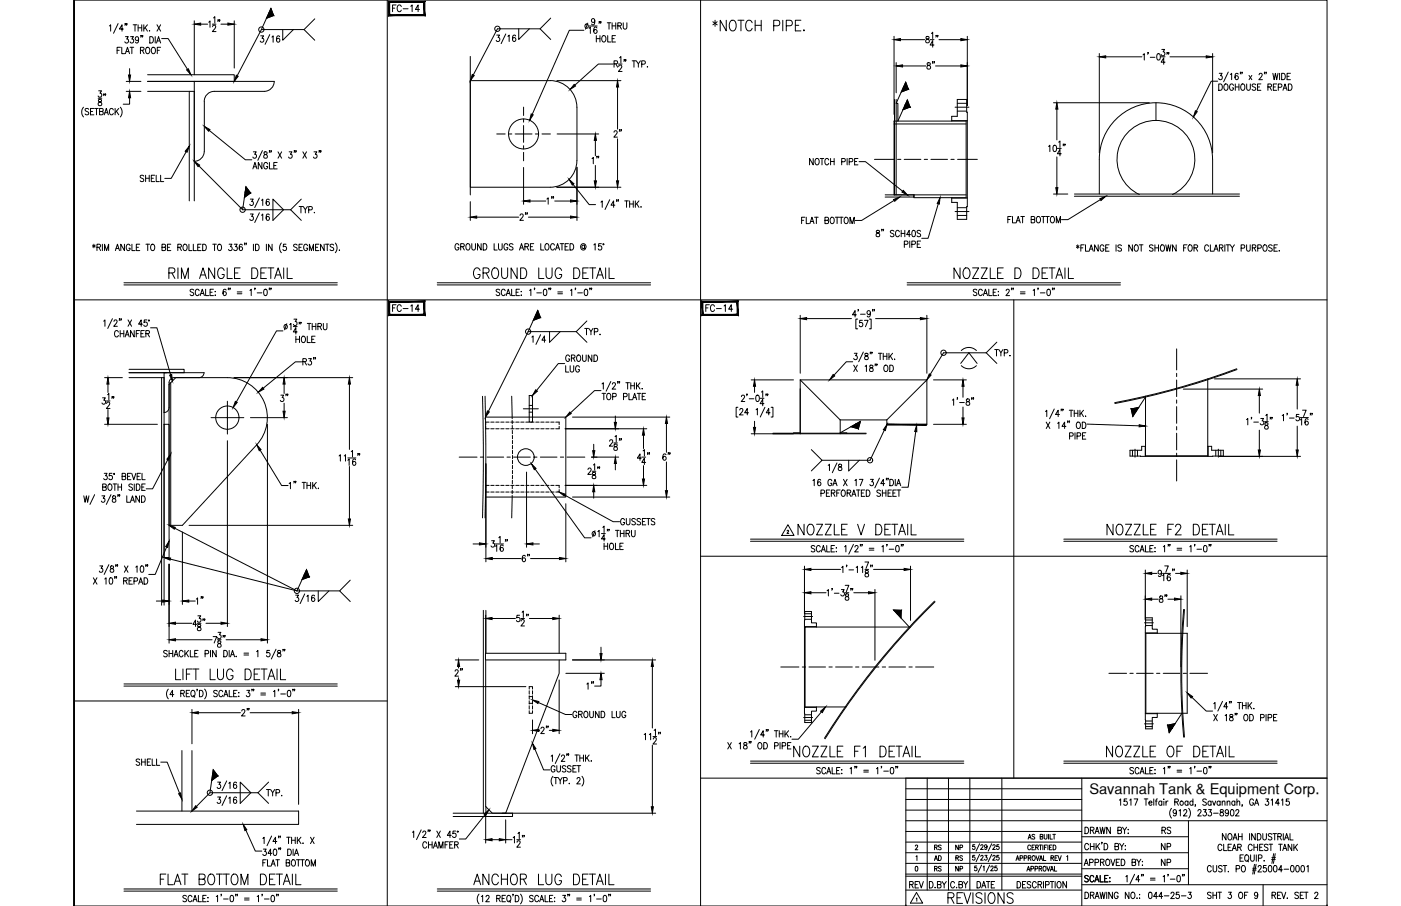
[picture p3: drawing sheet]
<svg xmlns="http://www.w3.org/2000/svg" width="432mm" height="279mm" viewBox="0 0 432 279" stroke-linecap="round" stroke-linejoin="round" font-family="sans-serif">
<defs><g id="words">
<g font-size="6.6">
<text x="218.7" y="10.6">*NOTCH PIPE.</text>
<text x="51.2" y="87.1">RIM ANGLE DETAIL</text>
<text x="145" y="87.1">GROUND LUG DETAIL</text>
<text x="293.2" y="87.1">NOZZLE D DETAIL</text>
<text x="245.2" y="166.2">NOZZLE V DETAIL</text>
<text x="340.4" y="166.2">NOZZLE F2 DETAIL</text>
<text x="243.8" y="234.6">NOZZLE F1 DETAIL</text>
<text x="340.1" y="234.6">NOZZLE OF DETAIL</text>
<text x="48.7" y="274.1">FLAT BOTTOM DETAIL</text>
<text x="145" y="274.1">ANCHOR LUG DETAIL</text>
<text x="291.4" y="279.8">REVISIONS</text>
</g>
<g font-size="5.7">
<text x="284.7" y="22.6">8&quot;</text>
<text x="360.9" y="187" transform="rotate(-90 360.9 187)">8&quot;</text>
</g>
<g font-size="5.3">
<text x="119.9" y="4.9">FC-14</text>
<text x="188.4" y="43.4">2&quot;</text>
<text x="185.9" y="51.9" transform="rotate(-90 185.9 51.9)">1&quot;</text>
<text x="171.8" y="64.2" transform="rotate(-90 171.8 64.2)">1&quot;</text>
<text x="163.7" y="69.1" transform="rotate(-90 163.7 69.1)">2&quot;</text>
<text x="119.9" y="97.4">FC-14</text>
<text x="216.6" y="97.4">FC-14</text>
<text x="85.4" y="124.9">3&quot;</text>
<text x="207.8" y="143.2" transform="rotate(-90 207.8 143.2)">6&quot;</text>
<text x="164.4" y="174.6" transform="rotate(-90 164.4 174.6)">6&quot;</text>
<text x="63.9" y="187.7" transform="rotate(-90 63.9 187.7)">1&quot;</text>
<text x="143.6" y="209.9" transform="rotate(-90 143.6 209.9)">2&quot;</text>
<text x="184.1" y="213.8" transform="rotate(-90 184.1 213.8)">1&quot;</text>
<text x="73.7" y="221.9">2&quot;</text>
<text x="170" y="227.5" transform="rotate(-90 170 227.5)">2&quot;</text>
<text x="40.9" y="237.4">SHELL</text>
<text x="279.4" y="275.2">REV</text>
</g>
<g font-size="4.9">
<text x="42.3" y="57.2">SHELL</text>
<text x="179.2" y="104.4">TYP.</text>
<text x="190.5" y="163">GUSSETS</text>
<text x="81.1" y="246.6">TYP.</text>
<text x="357" y="263.2">NP</text>
<text x="357.4" y="258.2">RS</text>
<text x="357" y="268.1">NP</text>
</g>
<text font-size="4.5" x="335.7" y="244.9">Savannah Tank &amp; Equipment Corp.</text>
<g font-size="4.4">
<text x="287.2" y="263.2">RS</text>
<text x="293.5" y="263.2">NP</text>
<text x="287.2" y="269.9">RS</text>
<text x="287.2" y="266.7">AD</text>
<text x="293.5" y="269.9">NP</text>
<text x="293.9" y="266.7">RS</text>
</g>
</g></defs>
<!-- layer: 0 -->
<g fill="none" stroke="#000" stroke-width=".31">
<path d="M22.8 0v279.4v-279.4h386.2v279.4h-386.2M119.4 0v279.4M215.9 0v279.4M22.8 92.5h386.2M312.5 92.5v147.5M215.9 171.5h193.1M22.8 216.2h96.6M215.9 240h193.1M279.2 240v39.4M285.8 240v34.5M292.3 240v34.5M298.9 240v34.5"/>
<path d="M308.8 240v34.5M333.4 240v39.4M279.2 243.2h54.2M279.2 246.5h54.2M279.2 249.8h54.2M279.2 256.4h54.2M279.2 259.7h54.2M279.2 253.1h129.8M333.4 258h32.9M366.3 253.1v19.7M279.2 266.3h54.2M279.2 263h87.1"/>
<path d="M279.2 270.2h54.2M279.2 269.6h54.2M279.2 274.5h54.2M333.4 267.9h32.9M333.4 272.8h75.6M389.3 272.8v6.6"/>
</g>
<!-- layer: SHOP TAG -->
<path d="M279.2 279.4h.1M409 279.4h.1" fill="none" stroke="#000" stroke-width=".31"/>
<!-- layer: DIM -->
<g fill="none" stroke="#000" stroke-width=".31">
<path d="M33.7 8l.4-.4v2M36.1 15.5h.6M36.4 7.3l-1.4 3M37.1 14.6h-1v2M37.5 14.6v2h1M38 9h-1.2l.8-1.4v2M38.7 7.3h-.2h.2l-.2 .5M38.7 11.3h.8l-.4 .7a.6 .6 0 0 1 .4 1 .6 .6 0 0 1-1-.1M38.7 16.6l.6-2 .6 2M38.9 15.9h.8M39.1 7.3h-.1h.1l-.1 .5M40.1 14.6h1.1"/>
<path d="M40.2 11.3h.9l-.5 .7a.6 .6 0 0 1 .5 1 .6 .6 0 0 1-1-.1M40.6 14.6v2M41 7.6h1.2M41.6 7.6v2M42.6 7.6v2M42.6 8.6h1.1M42.7 12a.53 .53 0 0 1-.8 .3 .53 .53 0 0 1-.1-.8 .53 .53 0 0 1 .9 .1v.4a.92 .92 0 0 1-.6 1.3l-.3-.3M43.3 15.5l.9-.1 .1-.6-1-.2v2M43.5 11l-.1 .5M43.7 7.6v2M43.8 15.5l.6 1.1M44 11h-.2h.2l-.2 .5"/>
<path d="M44.3 7.6v2M44.7 8.5l.7 1.1M45.2 14.7l.2-.1a1 1 0 0 1 .8 1 1 1 0 0 1-.8 1 1.26 1.26 0 0 1-.2-1.9zM45.4 7.6l-1.1 1.4M46 9.5h.2zM46.2 11.3a.99 .99 0 0 1 1.1 1 .99 .99 0 0 1-1.1 1zM46.9 14.7l.2-.1a1 1 0 0 1 .8 1 1 1 0 0 1-.8 1 1.26 1.26 0 0 1-.2-1.9zM47.8 11.3v2M48.2 13.3l.7-2 .6 2M48.4 7.6l1.1 2M48.5 12.6h.8M48.5 15.5h.6"/>
<path d="M49.5 14.6h-1v2M49.5 7.6l-1.1 2M49.8 11.9h2l6 9.5M59.9 6.4v16.7M61.8 7.5h2.2M64.3 6.8l.4-.3v1.9M65.4 7.5h1.2M65.5 8.3l.3-.5h.4l.3 .3-.2 .7-.9 .9h1.2M65.8 5.5l.4-.4v2M67.3 6.2h-.2h.2l-.2 .4M67.8 6.2l-.2 .4M68.1 7.5h2.1"/>
<path d="M72.2 6.4v14.6M80.3 11h.9l-.4 .8a.6 .6 0 0 1 .4 .9 .6 .6 0 0 1-1 0M80.6 9.1h13.1l3.3 3.3M80.6 9.1l-7.5 14.2M82.1 5.6l2.2-.8-.8-2.2-2.9 6.5M83.1 10.7l-1.4 3M83.8 11.4l.4-.4v2M86.2 11.3l-.3-.3a1.09 1.09 0 0 0-.7 1 1.09 1.09 0 0 0 .6 1 .56 .56 0 0 0 .5-.5 .56 .56 0 0 0-.5-.6 .56 .56 0 0 0-.6 .5M87.1 9.1v3.3l3.3-3.3M97 5.8l-3.3 3.3M153.1 10.8h.9l-.5 .8a.6 .6 0 0 1 .5 .9 .6 .6 0 0 1-1.1-.1M155.9 10.5l-1.4 3"/>
<path d="M156.5 11.2l.4-.4v2M158.9 11.1l-.3-.3a1.12 1.12 0 0 0-.1 2 .58 .58 0 0 0 .5-.8 .58 .58 0 0 0-1-.1v.2M159.9 8.9v3.3l3.3-3.3M169.7 12.2l-3.2-3.3h-13.2l-7.4 14.2M169.7 5.6l-3.2 3.3M180 9.3h-4.5l-11.5 26M181.2 7.1l-.8 1.9M181.6 8.7l.3-.4v2M181.6 8h2.4M183.3 6.4a.56 .56 0 0 1-.9 .4 .56 .56 0 0 1 .1-1l.3-.1a1.07 1.07 0 0 1 .6 1 1.07 1.07 0 0 1-.7 1l-.3-.3M183.8 11v2M183.8 11.9h1.1"/>
<path d="M184 8.6l-.4-.3a1.09 1.09 0 0 0-.6 1 1.09 1.09 0 0 0 .6 1 .56 .56 0 0 0 .5-.5 .56 .56 0 0 0-.5-.6 .56 .56 0 0 0-.6 .5M184.7 6.8l-.1 .4M184.9 11v2M185.2 6.8l-.1 .4M185.8 11.1l.1-.1a1 1 0 0 1 .9 1 1 1 0 0 1-.9 1 1.27 1.27 0 0 1-.1-1.9zM187.2 7h1.1M187.3 11v2h1M187.7 7v2M188.7 8h1.1M188.7 7v2M188.7 11.9h.6M188.9 19.7h-4.5l-7.2 6.6"/>
<path d="M189.3 19.7l.9-.1 .1-.7-1-.1v1.9M189.7 11h-1v2h1M189.8 7v2M189.8 19.7l.6 1M190.4 8l1-.1 .1-.7-1.1-.2v2M190.6 19.7h1.1M191 17.8l.4-.4v2M191 8l.5 1M192.1 7v1.4l.5 .6 .5-.3 .1-1.7M192.4 18.5h-.1h.1l-.1 .4M192.9 18.5l-.1 .4M194.8 18.8h1.1"/>
<path d="M195.4 18.8v1.9M196.1 18.8l.6 .9v1M197.4 18.8l-.7 .9M197.8 19.8l1-.2-.1-.8h-.9v1.9M275.5 11.2v24.1M276.2 19.3v9.3M277.5 12.2h7.5M285.5 11.3v.6a.72 .72 0 0 1 .8 .4 .72 .72 0 0 1-.3 .9 .63 .63 0 0 1-.7-.7 .63 .63 0 0 1 .8-.5l.2-.3v-.4zM286.7 12.2h1.2M287.1 10.3l.4-.4v2M287.9 13.9h-1.2l.8-1.3v1.9M288.6 11h-.2h.2l-.2 .4"/>
<path d="M289.1 11h-.2h.2l-.2 .4M289.4 12.2h6.7M298.1 11.2v21.4M338.8 16.5v30.6M340.8 17.5h11.2M352.3 16.9l.4-.3v1.9M353.9 16.3h-.2h.2l-.2 .4M354.5 17.7h1.5M356.7 16.6h.7l.1 .3v1.2l-.4 .4-.4-.1-.1-.3-.1-.7zM357.9 17.5h1.2M358.1 15.2h.8l-.4 .8a.6 .6 0 0 1 .5 .9 .6 .6 0 0 1-1.1-.1M359.1 19.2h-1.2l.8-1.3v1.9"/>
<path d="M359.8 16.3h-.2h.2l-.2 .4M360.3 16.3l-.2 .4M360.6 17.5h11.2M373.7 16.5v30.6M25.7 33.1a2.3 2.3 0 0 0 0 3M27.3 33.7l-.4-.3-.5 .1-.1 .6 .9 .5 .1 .5-.4 .3-.7-.3M27.9 34.4h.6M28.9 33.4h-1v2h1M29.2 33.4h1.1M29.7 33.4v2M30.2 30.3h1.2M30.4 28h.9l-.5 .7a.6 .6 0 0 1 .5 1 .6 .6 0 0 1-1.1-.1"/>
<path d="M30.4 30.7v.6a.72 .72 0 0 1 .9 .4 .72 .72 0 0 1-.3 .9 .64 .64 0 0 1-.8-.7 .64 .64 0 0 1 .9-.5l.2-.3-.1-.4zM30.7 34.4l.9-.1 .1-.7-1-.2v2l1-.2 .1-.4-.4-.4M32.1 29h-.2h.2l-.2 .5M32.1 35.4l.7-2 .6 2M32.4 34.8h.8M32.6 29h-.2h.2l-.2 .5M34.9 33.9a.62 .62 0 0 0-.7-.5 .62 .62 0 0 0-.5 .8v.5a.62 .62 0 0 0 .5 .7 .62 .62 0 0 0 .7-.5M35.5 33.4v2M35.9 34.3l.7 1.1M36.6 33.4l-1.1 1.4M37.1 33.1a2.3 2.3 0 0 1 0 3M38.9 25.1h4.5"/>
<path d="M38.9 28.2h4.5M39.9 30.2v1.9h-1.9M39.9 21.2v1.9M171.6 24.9h19.8M190.3 26.8v13M190.7 20.5l.1-.3 .5-.1 .3 .5-1 1.4h1.1M199.5 20.5v.2zM277.8 28.4l2.2-.9-.9-2.1-2.9 6.5M278.2 20.3h7.1M278.3 33.8l2.2-.8-.8-2.2-3 6.5M288.3 20.3h7.8M324.7 31.7h29.5"/>
<path d="M325.7 33.7v9.4M375.3 25h-2l-4.6 9.3M375.6 25.9a.99 .99 0 0 1 1.1 1 .99 .99 0 0 1-1.1 1zM375.8 22.6h.9l-.5 .7a.6 .6 0 0 1 .5 1 .6 .6 0 0 1-1.1-.1M377.5 26l.2-.1a1 1 0 0 1 .8 1 1 1 0 0 1-.8 1 1.26 1.26 0 0 1-.2-1.9zM378.6 22.2l-1.5 3M379.2 23l.4-.4v2M380.2 26.4a.62 .62 0 0 0-.8-.5 .62 .62 0 0 0-.4 .7v.5a.62 .62 0 0 0 .6 .8 .62 .62 0 0 0 .6-.8h-.4M380.7 25.9v2M380.7 26.8h1.1M381.6 22.9l-.5-.3a1.12 1.12 0 0 0 .1 2 .59 .59 0 0 0 .5-.8 .59 .59 0 0 0-.8-.3l-.3 .4M381.8 25.9v2"/>
<path d="M382.4 22.3l-.2 .5M382.7 26l.2-.1a1 1 0 0 1 .8 1 1 1 0 0 1-.8 1 1.26 1.26 0 0 1-.2-1.9zM382.9 22.3h-.2h.2l-.2 .5M384.2 25.9v1.4l.5 .6 .6-.3 .1-1.7M385 23.3l.8 1.3M385.8 23.3l-.8 1.3M387 26.2l-.4-.3-.7 .3 .2 .4 .9 .7v.3l-.4 .3-.7-.3M387.6 26.8h.6M388.1 23.1l.3-.5 .5 .1 .1 .3-.2 .6-.8 1h1.1M388.6 25.9h-1v2h1M389.8 22.3h-.1h.1l-.1 .5M390.3 22.3l-.2 .5"/>
<path d="M390.8 26.8l.9-.1 .1-.6-1-.2v2M391.3 26.8l.6 1.1M392.3 22.6l.4 2 .4-2 .4 2 .4-2M392.5 26.8h.6M393.5 25.9h-1v2h1M394 26.9l.9-.1 .2-.3-.2-.5-.9-.1v2M394.4 22.6v2M395 22.6a1 1 0 0 1 1.2 1 1 1 0 0 1-1.2 1zM395.4 27.9l.6-2 .7 2M395.6 27.2h.9M396.7 23.5h.6M397.1 25.9a1 1 0 0 1 1.1 1 1 1 0 0 1-1.1 1z"/>
<path d="M397.7 22.6h-1v2h1M57.4 46.8l-4.6 8.2h-2M61.3 51.1l13.5 13.6 1-7.1 1.4 1.9-1.9 1.4M64.5 40.2l11.1 9.1h2M77.9 52.1l.7-2 .6 2M78.1 46.8h.9l-.5 .8a.6 .6 0 0 1 .5 .9 .6 .6 0 0 1-1.1-.1M78.2 51.4h.8M80.7 50.1v2l-1.1-2v2M80.9 46.4l-1.4 3M81.4 46.9v.6a.8 .8 0 0 1 .9 .3 .8 .8 0 0 1 0 .9 .64 .64 0 0 1-1.1-.4 .64 .64 0 0 1 .9-.7l.2-.7zM82.5 50.6a.62 .62 0 0 0-.8-.5 .62 .62 0 0 0-.4 .8v.4a.62 .62 0 0 0 .6 .8 .62 .62 0 0 0 .6-.8h-.4M83 50.1v2h1"/>
<path d="M83.1 46.5l-.1 .5M83.6 46.5h-.2h.2l-.2 .5M84.4 51.1h.6M85.4 50.1h-1v2h1M85.7 46.8l1.1 2M86.8 46.8l-1.1 2M89.1 46.8h.9l-.5 .8a.6 .6 0 0 1 .5 .9 .6 .6 0 0 1-1.1-.1M90.8 46.5l-.2 .5M91.3 46.5h-.2h.2l-.2 .5M93.3 46.8l1.2 2M94.5 46.8l-1.2 2M96.8 46.8h.8l-.4 .8a.6 .6 0 0 1 .4 .9 .6 .6 0 0 1-1-.1"/>
<path d="M98.4 46.5l-.1 .5M98.9 46.5h-.1h.1l-.1 .5M161.4 51.6v11.4M171.6 57.7h19.8M171.7 41.3h12.8M176.6 56.9l5 6.2h2M177.8 51.6v16.4M183.5 43.3v4.7M183.5 51v4.8M190.3 42.8v13M250.6 48.9v1.9l-1.1-1.9v1.9M251.5 49l.2-.1a1 1 0 0 1 .8 1 1 1 0 0 1-.8 .9 1.27 1.27 0 0 1-.2-1.8z"/>
<path d="M252.8 48.9h1.1M253.3 48.9v1.9M255.4 49.3a.61 .61 0 0 0-.7-.4 .61 .61 0 0 0-.5 .7v.5a.61 .61 0 0 0 .5 .7 .61 .61 0 0 0 .7-.4M256 48.9v1.9M256 49.8h1.1M257.1 48.9v1.9M259.4 49.9l1-.1 .1-.8-1.1-.1v1.9M261.1 48.9v1.9M261.7 49.9l1-.1 .1-.8-1.1-.1v1.9M263.4 49.8h.6M264.4 48.9h-1v1.9h1M264.8 49.8h1.9l11.5 9.2"/>
<path d="M323.2 45.1l.4-.3v2M324.7 59.8h4.4M324.8 44.9l.2-.1a1.07 1.07 0 0 1 .7 1 1.07 1.07 0 0 1-.7 1l-.2-.1-.3-.8zM325.7 48.4v9.5M325.9 45.8h1.2M326.3 43.8l.4-.3v1.9M327.1 47.4h-1.2l.8-1.3v2M327.8 44.5h-.2h.2l-.2 .5M328.3 44.5l-.2 .5M28.5 75.6l.8 .6M28.9 75.3v1.1M29.3 75.6l-.8 .6"/>
<path d="M29.9 76.3l.9-.1 .1-.7-1-.2v2M30.5 76.3l.5 1M31.6 75.3v2M32.2 77.3v-2l.7 2 .6-2v2M35.6 77.3l.6-2 .6 2M35.8 76.6h.8M38.4 75.3v2l-1.2-2v2M40.1 75.8a.62 .62 0 0 0-.7-.5 .62 .62 0 0 0-.5 .8v.4a.62 .62 0 0 0 .6 .8 .62 .62 0 0 0 .6-.8h-.4M40.7 75.3v2h.9M42 76.3h.7M43.1 75.3h-1.1v2h1.1M45 75.3h1.1"/>
<path d="M45.5 75.3v2M46.7 75.4l.2-.1a1 1 0 0 1 .8 1 1 1 0 0 1-.8 1 1.24 1.24 0 0 1-.2-1.9zM49.9 76.3l1-.1 .1-.7-1.1-.2v2l1.1-.2 .1-.5-.4-.3M51.6 76.3h.6M52.6 75.3h-1v2h1M54.8 76.3l1-.1v-.7l-1-.2v2M55.4 76.3l.5 1M56.7 75.4l.2-.1a1 1 0 0 1 .8 1 1 1 0 0 1-.8 1 1.24 1.24 0 0 1-.2-1.9zM58.2 75.3v2h1M59.6 75.3v2h.9M60.9 76.3h.7M62 75.3h-1.1v2h1.1"/>
<path d="M62.5 75.3a1 1 0 0 1 1.1 1 1 1 0 0 1-1.1 1zM65.6 75.3h1.1M66.1 75.3v2M67.3 75.4l.2-.1a1 1 0 0 1 .8 1 1 1 0 0 1-.8 1 1.24 1.24 0 0 1-.2-1.9zM70.6 75.3h.9l-.5 .8a.6 .6 0 0 1 .5 .9 .6 .6 0 0 1-1.1-.1M72.2 75.3h.9l-.5 .8a.6 .6 0 0 1 .5 .9 .6 .6 0 0 1-1-.1M74.7 75.6l-.3-.3a1.11 1.11 0 0 0-.1 2 .55 .55 0 0 0 .5-.5 .55 .55 0 0 0-.5-.6 .55 .55 0 0 0-.6 .4M74.8 64.7h14.8M75.5 75h-.2h.2l-.2 .5M75.9 75l-.1 .5M77.2 61.4h.8l-.4 .7a.6 .6 0 0 1 .4 1 .6 .6 0 0 1-1-.1M77.2 66h.8l-.4 .7a.6 .6 0 0 1 .5 1 .6 .6 0 0 1-1.1-.1"/>
<path d="M78.1 75.3v2M78.7 75.3a1 1 0 0 1 1.2 1 1 1 0 0 1-1.2 1zM79.9 61l-1.4 3M79.9 65.6l-1.4 3M80.6 61.8l.4-.4v2M80.6 66.4l.4-.4v2M82.1 75.3v2M83 61.7l-.5-.3a1.12 1.12 0 0 0 .1 2 .58 .58 0 0 0 .5-.9 .58 .58 0 0 0-1-.1l-.1 .3M83 66.3l-.5-.3a1.12 1.12 0 0 0 .1 2 .55 .55 0 0 0 .5-.6 .55 .55 0 0 0-.5-.5 .55 .55 0 0 0-.6 .4M83.9 75.3v2l-1.2-2v2M84.1 61.4l3.3 3.3-3.3 3.3zM86.7 74.9a2.31 2.31 0 0 0 0 3"/>
<path d="M88.2 75.3h-.8l-.1 .9a.62 .62 0 0 1 .9 0 .62 .62 0 0 1-.1 .9 .62 .62 0 0 1-.9-.2M89.6 64.7l3.3 3.3M91.6 75.6l-.4-.3-.6 .1v.6l.8 .4 .2 .6-.4 .3-.7-.3M92.2 76.3h.6M92.2 63.7h1.1M92.8 63.7v2M92.9 61.4l-3.3 3.3M93.2 75.3h-1v2h1M93.5 63.7l.6 .9v1.1M94.7 63.7l-.6 .9M94.8 75.8a.61 .61 0 0 0-.8-.5 .61 .61 0 0 0-.4 .8v.4a.61 .61 0 0 0 .6 .8 .61 .61 0 0 0 .6-.8h-.4M95.1 64.7l1-.1 .1-.7-1.1-.2v2"/>
<path d="M95.4 77.3v-2l.6 2 .6-2v2M96.8 65.6h.2zM97.3 76.3h.6M98.3 75.3h-1v2h1M99.9 75.3v2l-1.1-2v2M100.3 75.3h1.1M100.9 75.3v2M102.8 75.6l-.4-.3-.7 .3 .2 .5 .8 .3v.8l-.6 .1-.4-.3M103.3 74.9a2.31 2.31 0 0 1 0 3M104.5 77.2h.2zM141.4 75.6a.62 .62 0 0 0-.7-.5 .62 .62 0 0 0-.5 .8v.5a.62 .62 0 0 0 .6 .7 .62 .62 0 0 0 .6-.7h-.4M142 76.1l.9-.1 .1-.7-1-.2v2"/>
<path d="M142.6 76.1l.5 1M143.9 75.2l.2-.1a1 1 0 0 1 .8 1 1 1 0 0 1-.8 1 1.28 1.28 0 0 1-.2-1.9zM144.9 62.2v5.8M145.4 75.1v1.4l.5 .6 .6-.3v-1.7M146.9 67h13M148.3 75.1v2l-1.1-2v2M148.9 75.1a1 1 0 0 1 1.2 1 1 1 0 0 1-1.2 1zM152.3 75.1v2h.9M153.6 75.1v1.4l.5 .6 .6-.3 .1-1.7M156.5 75.6a.62 .62 0 0 0-.7-.5 .62 .62 0 0 0-.5 .8v.5a.62 .62 0 0 0 .6 .7 .62 .62 0 0 0 .6-.7h-.4M158.1 75.4l-.4-.3-.7 .3 .1 .4 1 .7v.3l-.4 .3-.7-.3M160.1 77.1l.6-2 .7 2"/>
<path d="M160.4 76.5h.7M161.8 76.1l1-.1v-.7l-1-.2v2M162.3 76.1l.6 1M162.9 67h12.9M163.3 62h4.9M163.5 76.1h.6M164.5 75.1h-1v2h1M166.7 75.1v2h.9M168.3 75.2l.1-.1a1 1 0 0 1 .8 1 1 1 0 0 1-.8 1 1.26 1.26 0 0 1-.1-1.9zM170.9 75.6a.61 .61 0 0 0-.8-.5 .61 .61 0 0 0-.4 .8v.5a.61 .61 0 0 0 .4 .7 .61 .61 0 0 0 .8-.5M171 62h4.8M171.2 77.1l.7-2 .6 2"/>
<path d="M171.5 76.5h.8M172.6 75.1h1.2M173.2 75.1v2M174.2 76.1h.6M175.2 75.1h-1v2h1M175.7 75.1a1 1 0 0 1 1.1 1 1 1 0 0 1-1.1 1zM180.1 75.9v-.2a.49 .49 0 0 0-.8 .4 .49 .49 0 0 0 .8 .4v-.1M180.1 75.6l.1 1a.85 .85 0 0 0 .3-1.1 .85 .85 0 0 0-1.1-.3 .85 .85 0 0 0-.5 1.1 .83 .83 0 0 0 .6 .7 .83 .83 0 0 0 .9-.2M183 75.5l.4-.4v2M185.2 62.3l.4-.3v1.9M185.3 75.1h-.8v.9a.61 .61 0 0 1 .9 0 .61 .61 0 0 1-.1 .9 .61 .61 0 0 1-.9-.2M187.9 61.6l-1.4 3"/>
<path d="M189.5 63.3h-1.2l.8-1.3v1.9M190.2 61.7h-.2h.2l-.2 .4M190.6 61.7l-.1 .4M192.6 62h1.1M193.1 62v1.9M194.1 62v1.9M194.1 62.9h1.1M195.2 62v1.9M195.8 62v1.9M196.2 62.8l.7 1.1M196.9 62l-1.1 1.3M197.6 63.8v.1z"/>
<path d="M247.1 67.9h.6M248.1 67h-1v2M248.5 67v2h.9M249.6 69l.7-2 .6 2M249.9 68.3h.8M251.1 67h1.1M251.6 67v2M254.3 67.9l.9-.1 .1-.6-1-.2v2l1-.2 .1-.5-.4-.4M256.2 67.1l.1-.1a1 1 0 0 1 .8 1 1 1 0 0 1-.8 1 1.24 1.24 0 0 1-.1-1.9zM257.4 67h1.2M258 67v2M258.7 67h1.1"/>
<path d="M259.3 67v2M260.5 67.1l.1-.1a1 1 0 0 1 .9 1 1 1 0 0 1-.9 1 1.26 1.26 0 0 1-.1-1.9zM262 69v-2l.6 2 .7-2v2M270.2 71.1v.6a.72 .72 0 0 1 .8 .4 .72 .72 0 0 1-.3 .9 .63 .63 0 0 1-.7-.6 .63 .63 0 0 1 .8-.6l.3-.3-.1-.4zM271.8 70.8l-.1 .4M272.3 70.8h-.1h.1l-.1 .4M275.5 71.3l-.4-.3-.7 .3 .2 .5 .9 .7v.2l-.4 .3-.7-.3M275.6 61.8l-10 6.2h-2M277.2 71.5a.61 .61 0 0 0-.7-.5 .61 .61 0 0 0-.5 .8v.5a.61 .61 0 0 0 .5 .7 .61 .61 0 0 0 .7-.5M277.7 71v2M277.7 72h1.2M278.7 75.4l1-.1 .1-.8-1.1-.2v2"/>
<path d="M278.9 71v2M280.4 74.3v2M280.6 72.3h-1.2l.8-1.3v2M281 75.4l1-.1 .1-.8-1.1-.2v2M281.3 71.1l.2-.1a1.07 1.07 0 0 1 .7 1 1.07 1.07 0 0 1-.7 1 1.37 1.37 0 0 1-.2-1.9zM282.7 75.3h.6M283.7 71.3l-.4-.3-.5 .1-.1 .6 .9 .5 .1 .5-.4 .3-.7-.3M283.7 74.3h-1v2h1M289.2 62.9l-3.2 10.6h-1.9M310.6 67.7h.7M311.7 66.8h-1.1v1.9M312.1 66.8v1.9h.9"/>
<path d="M313.2 68.7l.6-1.9 .7 1.9M313.4 68.1h.8M314.6 66.8h1.1M315.2 66.8v1.9M317.8 67.7l1-.1 .1-.6-1.1-.2v1.9l1.1-.2v-.4l-.4-.4M319.7 66.8h.2a1 1 0 0 1 .8 .9 1 1 0 0 1-.8 1 1.27 1.27 0 0 1-.2-1.9zM321 66.8h1.1M321.6 66.8v1.9M322.3 66.8h1.1M322.8 66.8v1.9M324 66.8h.2a1 1 0 0 1 .8 .9 1 1 0 0 1-.8 1 1.27 1.27 0 0 1-.2-1.9zM325.6 68.7v-1.9l.6 1.9 .6-1.9v1.9"/>
<path d="M331.8 75.8l.8 .5M332.2 75.5v1.1M332.6 75.8l-.8 .5M333.1 76.4h.7M334.2 75.5h-1.1v2M334.6 75.5v2h.9M335.7 77.5l.6-2 .7 2M335.9 76.8h.8M338.5 75.5v2l-1.1-2v2M339.2 61.6l-10.1 6.1h-1.9M340.2 76a.62 .62 0 0 0-.7-.5 .62 .62 0 0 0-.5 .8v.4a.62 .62 0 0 0 .6 .8 .62 .62 0 0 0 .6-.8h-.4M340.8 76.4h.6"/>
<path d="M341.8 75.5h-1v2h1M344 75.5v2M345.7 75.8l-.5-.3-.7 .3 .2 .5 .8 .3v.8l-.6 .1-.4-.3M349 75.5v2l-1.1-2v2M349.9 75.6l.2-.1a1 1 0 0 1 .8 1 1 1 0 0 1-.8 1 1.24 1.24 0 0 1-.2-1.9zM351.2 75.5h1.1M351.7 75.5v2M355.4 75.8l-.4-.3-.7 .3 .1 .5 .8 .3v.8l-.5 .1-.4-.3M356 76.4h1.1M356 75.5v2M357.1 75.5v2M357.9 75.6l.2-.1a1 1 0 0 1 .8 1 1 1 0 0 1-.8 1 1.26 1.26 0 0 1-.2-1.9z"/>
<path d="M359.3 75.5l.4 2 .4-2 .4 2 .4-2M362.5 75.5v2l-1.1-2v2M364.8 76.4h.6M365.8 75.5h-1v2M366.5 75.6l.1-.1a1 1 0 0 1 .9 1 1 1 0 0 1-.9 1 1.24 1.24 0 0 1-.1-1.9zM368 76.4l1-.1v-.6l-1-.2v2M368.6 76.4l.5 1.1M372.5 76a.61 .61 0 0 0-.8-.5 .61 .61 0 0 0-.4 .8v.4a.61 .61 0 0 0 .4 .8 .61 .61 0 0 0 .8-.5M373 75.5v2h1M374.1 77.5l.7-2 .6 2M374.4 76.8h.8M375.8 76.4l1-.1 .1-.6-1.1-.2v2"/>
<path d="M376.4 76.4l.5 1.1M377.5 75.5v2M377.9 75.5h1.1M378.5 75.5v2M379.2 75.5l.6 .9v1.1M380.4 75.5l-.6 .9M382.5 76.5l1-.1v-.8l-1-.1v2M384.2 75.5l.1 1.7 .4 .3 .6-.3v-1.7M386 76.4l.9-.1 .1-.6-1-.2v2M386.5 76.4l.6 1.1M387.6 76.5l1-.1 .1-.7-1.1-.2v2M389.6 75.6l.1-.1a1 1 0 0 1 .9 1 1 1 0 0 1-.9 1 1.24 1.24 0 0 1-.1-1.9z"/>
<path d="M392.1 75.8l-.4-.3-.7 .3 .2 .5 .9 .6v.3l-.4 .3-.7-.3M392.7 76.4h.6M393.7 75.5h-1v2h1M394.3 77.3v.2zM31.9 99l.4-.3v1.9M34.6 98.3l-1.4 3M35.1 99.1l.2-.4h.5l.3 .5-1 1.4h1.1M36.9 98.4h-.2h.2l-.2 .4M37.4 98.4h-.2h.2l-.2 .4M38.2 87.2h65.7M38.2 87.9h65.7M39.5 98.7l1.1 1.9"/>
<path d="M40.6 98.7l-1.1 1.9M43.9 100h-1.2l.8-1.3v1.9M45.3 98.7h-.8l-.1 .8a.61 .61 0 0 1 .9 0 .61 .61 0 0 1-.1 .9 .61 .61 0 0 1-.9-.2M59.7 89.5l-.4-.3-.7 .3 .2 .4 .8 .5 .1 .5-.4 .3-.7-.3M61.4 89.7a.61 .61 0 0 0-.7-.5 .61 .61 0 0 0-.5 .7v.5a.61 .61 0 0 0 .4 .8 .61 .61 0 0 0 .8-.5M61.7 91.2l.6-2 .7 2M62 90.5h.7M63.4 89.2v2h.9M64.7 90.1h.7M65.8 89.2h-1.1v2h1.1M66.3 89.9v.1zM66.3 91v.2z"/>
<path d="M69.7 89.5l-.5-.3a1.13 1.13 0 0 0 .1 2 .58 .58 0 0 0 .5-.9 .58 .58 0 0 0-1-.1l-.1 .3M73.1 90h1.4M73.1 90.6h1.4M77 89.6l.4-.4v2M79.3 90.3h1.4M81.5 89.3l.4-.1a1.14 1.14 0 0 1-.2 2l-.2-.1-.2-.8zM88.4 99.8l-.7 1.9M90.6 98.4h.9l-.5 .8a.6 .6 0 0 1 .5 .9 .6 .6 0 0 1-1.1-.1M92.3 99.5l-.1 .4M92.8 99.5h-.2h.2l-.2 .4M94.7 99.7h1.1M95.3 99.7v2"/>
<path d="M96.2 99.7v2M97.3 99.7v2M99.7 99.7v1.4l.4 .6 .6-.3 .1-1.7M134.8 87.2h65.7M134.8 87.9h65.7M154 89.5l-.4-.3-.7 .3 .2 .4 .8 .5 .1 .5-.4 .3-.7-.3M155.7 89.7a.61 .61 0 0 0-.7-.5 .61 .61 0 0 0-.5 .7v.5a.61 .61 0 0 0 .5 .8 .61 .61 0 0 0 .7-.5M156 91.2l.7-2 .6 2M156.3 90.5h.8M157.7 89.2v2h1M159.1 90.1h.6M160.1 89.2h-1v2h1"/>
<path d="M160.7 89.9v.1zM160.7 91v.2zM163.2 89.6l.4-.4v2M164.4 98.8l2.2-.9-.9-2.1-2.9 6.5M165.4 90.3h1.5M167.7 89.3l.4-.1a1.15 1.15 0 0 1-.2 2 1.43 1.43 0 0 1-.2-1.9zM171.9 90h1.5M171.9 90.6h1.5M175.8 89.6l.4-.4v2M178.1 90.3h1.4M180.3 89.3l.4-.1a1.15 1.15 0 0 1-.2 2l-.4-.4-.1-.5zM246.6 97.2v17.9"/>
<path d="M248.6 98.3h13.8M263.9 97.1h-1.2l.8-1.3v1.9M264.4 98.4h-.6v3h.6M264.6 95.5h-.2h.2l-.2 .5M265.2 96.9h1.5M265.8 98.8h-.8l-.1 .8a.61 .61 0 0 1 .9 .1 .61 .61 0 0 1-.1 .9 .61 .61 0 0 1-.9-.2M266.4 98.8h1.1l-.8 2M267.9 98.4h.6v3h-.6M268.3 96.4a.56 .56 0 0 1-.8 .6 .56 .56 0 0 1-.2-.9l.4-.3a1.07 1.07 0 0 1 .6 1 1.07 1.07 0 0 1-.7 .9l-.3-.2M269 95.5l-.1 .5M269.5 95.5h-.1h.1l-.1 .5M269.9 98.3h13.8"/>
<path d="M279.6 87.2h65.7M279.6 87.9h65.7M285.7 97.2v17.9M301.1 89.5l-.4-.3-.7 .3 .1 .4 .9 .5a.48 .48 0 0 1-.3 .8l-.7-.3M302.8 89.7a.62 .62 0 0 0-.8-.5 .62 .62 0 0 0-.4 .7v.5a.62 .62 0 0 0 .4 .8 .62 .62 0 0 0 .8-.5M303.1 91.2l.6-2 .7 2M303.3 90.5h.8M304.8 89.2v2h.9M306.1 90.1h.6M307.1 89.2h-1v2h1M307.7 89.9v.1zM307.7 91v.2z"/>
<path d="M310.1 89.7l.3-.5h.3l.4 .4-.3 .6-.8 1h1.2M314.5 90h1.4M314.5 90.6h1.4M318.4 89.6l.4-.4v2M320.6 90.3h1.5M322.9 89.3l.2-.1a1.06 1.06 0 0 1 .7 1 1.06 1.06 0 0 1-.7 1 1.43 1.43 0 0 1-.2-1.9zM32.2 116.5h5.5M33.3 118.4v2.6M36.5 102.4a.61 .61 0 0 0-.8-.5 .61 .61 0 0 0-.4 .8v.5a.61 .61 0 0 0 .5 .7 .61 .61 0 0 0 .7-.5M37 101.9v2M37 102.9h1.2M38.2 101.9v2"/>
<path d="M38.6 103.9l.6-2 .6 2M38.8 103.3h.8M41.4 101.9v2l-1.2-2v2M42 102.9h.6M43 101.9h-1v2M43.4 102.9h.7M44.5 101.9h-1.1v2h1.1M45 102.9l.9-.1 .1-.7-1-.2v2M45.5 102.9l.6 1M46.4 101.1h2l4.2 14.5M72.1 116.5h36.6M87.2 102h-2l-12.4 22"/>
<path d="M87.6 118.4v2.9M89.3 100.1l.4-.4v2M90.4 100.7h1.2M91.2 103.7v1.9M91.2 104.6h1.1M91.6 102.4h-1.2l.8-1.4v2M92.3 103.7v1.9M93 111.6h-2l-9.9 8.1M93.2 103.8l.1-.1a1 1 0 0 1 .9 1 1 1 0 0 1-.9 .9 1.26 1.26 0 0 1-.1-1.8zM93.3 111.5l1-.1 .1-.6-1.1-.2v2M93.9 111.5l.6 1.1M94.7 103.7v1.9h1"/>
<path d="M95.1 110.6h.9l-.5 .7a.6 .6 0 0 1 .5 1 .6 .6 0 0 1-1.1-.1M96.1 104.6h.6M96.2 100.7h1.1M96.8 110.3l-.2 .5M97.1 103.7h-1v1.9h1M97.3 110.3h-.2h.2l-.2 .5M98 100.7l.9-.1 .1-.7-1-.2v2M98.5 100.7l.6 1M107.7 118.4v20.2M162.8 102.3h14.8M162.8 102.3l-12.3 24.6M163.9 103.9l.4-.3v2"/>
<path d="M166.6 103.2l-1.4 3M168.2 104.9h-1.2l.8-1.3v2M169.4 102.3v3.3l3.3-3.3M174 112.1h-1.9l-6.7 8.3M174.3 112.8v1.9h1M175.6 110a.62 .62 0 0 0-.8-.5 .62 .62 0 0 0-.5 .7v.5a.62 .62 0 0 0 .7 .8 .62 .62 0 0 0 .6-.8h-.4M175.7 112.8l.1 1.7 .4 .2 .6-.2v-1.7M176.1 110.4l1-.1v-.7l-1-.1v2M176.7 110.4l.5 1.1M178 109.6l.2-.1a1.02 1.02 0 0 1 .8 1 1.02 1.02 0 0 1-.8 1 1.27 1.27 0 0 1-.2-1.9zM178.6 113.2a.61 .61 0 0 0-.7-.4 .61 .61 0 0 0-.5 .7v.5a.61 .61 0 0 0 .6 .8 .61 .61 0 0 0 .6-.8h-.4M179.6 109.5v1.7l.4 .3 .6-.3 .1-1.7"/>
<path d="M182.4 109.5v2l-1.1-2v2M183.1 109.5a1 1 0 0 1 1.1 1 1 1 0 0 1-1.1 1zM185.5 118.4l.4-.4v2M188.3 117.6l-1.5 3.1M188.7 118.5l.4-.5 .4 .1 .2 .3-.2 .6-.8 1h1.1M190.5 117.7h-.2h.2l-.2 .5M191 117.7h-.2h.2l-.2 .5M192.9 118h1.1M193.4 118v2M194.4 118v2M194.4 119h1.1M195.5 118v2"/>
<path d="M196.2 118v2M196.6 118.9l.7 1.1M197.3 118l-1.1 1.3M197.9 119.8h.1M231.5 117.2h13.1M232.6 119.1v1.9M262.8 111.6h-2l-3.8 4.1M263.1 112.6l1.1 2M263.3 108.9h.9l-.5 .8a.59 .59 0 0 1 .5 .9 .59 .59 0 0 1-1.1-.1M264.2 112.6l-1.1 2M266.1 108.6l-1.5 3M266.6 109v.6a.72 .72 0 0 1 .9 .4 .72 .72 0 0 1-.3 .9 .63 .63 0 0 1-.8-.6 .63 .63 0 0 1 .9-.6l.2-.3-.1-.4z"/>
<path d="M266.6 113l.4-.4v2M268.2 112.7v.6a.72 .72 0 0 1 .8 .4 .72 .72 0 0 1-.3 .9 .63 .63 0 0 1-.7-.7 .63 .63 0 0 1 .8-.5l.2-.3v-.4zM268.3 108.7h-.1h.1l-.1 .4M268.8 108.7l-.2 .4M269.8 112.3l-.1 .5M270.3 112.3h-.1h.1l-.1 .5M270.7 108.9h1.1M271.3 108.9v2M272.2 108.9v2M272.2 109.9h1.1M272.7 112.7l.2-.1a1 1 0 0 1 .8 1 1 1 0 0 1-.8 1 1.26 1.26 0 0 1-.2-1.9zM273.3 108.9v2"/>
<path d="M274 108.9v2M274.2 112.6a.99 .99 0 0 1 1.2 1 .99 .99 0 0 1-1.2 1zM274.4 109.8l.7 1.1M275.1 108.9l-1.1 1.4M275.7 110.7v.2zM287.7 117.2h10.1M296.1 112.1l2.5-3.3 2.6 3.3M296.3 112.8a3.3 3.3 0 0 0 4.6 0M296.3 108.1a3.3 3.3 0 0 1 4.6 0M296.8 119.1v3.4M304 108.8l3.2 3.3M304 108.8h-13.2l-4.1 6.7"/>
<path d="M306.6 107.8h1.1M307.1 107.8v2M307.2 105.5l-3.2 3.3M307.8 107.8l.7 1v1M309.1 107.8l-.6 1M309.5 108.8h1v-.9l-1-.1v2M311.2 109.7h.2zM364.7 120h24.5M374.3 116.8h26.5M399.8 118.8v7.4M31.6 122.7h.9l-.5 .7a.6 .6 0 0 1 .5 .9 .6 .6 0 0 1-1.1 0M32.2 130.9h16.3"/>
<path d="M32.8 123.7h1.1M32.9 124.5l.3-.5 .5 .1 .1 .3-.2 .6-.8 1h1.1M33.1 121.7l.4-.4v2M33.3 126.3v2.6M34.6 122.4h-.1h.1l-.1 .5M35.1 122.4l-.2 .5M70.1 135.9v57.3M77.2 128.8h11.4M80.2 138.8l6.6 10.9h2M82.4 130.9v67.4M87.6 124.4v2.4M108.2 139.3l.4-.4v2"/>
<path d="M110.4 140h-.2h.2l-.2 .4M110.9 140l-.2 .4M174.2 132.2h25.1M176.4 128.6h30M183 137v2M185.2 120.5h-2l-7.3 6.8M185.5 121.3h1.2M186.1 121.3v2M187.3 121.4l.2-.1a1 1 0 0 1 .8 1 1 1 0 0 1-.8 1 1.26 1.26 0 0 1-.2-1.9zM187.9 136.1l.3-.5 .5 .1 .1 .3-.2 .6-.8 1h1.1M188.8 122.3l1-.1v-.8l-1-.1v2M189.2 136.6h1.1"/>
<path d="M189.3 137v.6a.72 .72 0 0 1 .9 .4 .72 .72 0 0 1-.3 .9 .64 .64 0 0 1-.8-.7 .64 .64 0 0 1 .9-.5l.2-.3-.1-.4zM189.5 134.7l.4-.4v2M189.7 128.3v2M191 135.3l-.1 .5M191.5 135.3h-.2h.2l-.2 .5M192.2 122.3l.9-.1 .2-.2-.2-.6-.9-.1v2M193.8 121.3v2h1M195 123.3l.6-2 .6 2M195.2 122.6h.8M196.4 121.3h1.1M197 121.3v2M197.9 122.2h.7"/>
<path d="M198.2 139l.4-.3v1.9M198.3 134.2v4.1M199 121.3h-1.1v2h1.1M199.7 139.7h-.1h.1l-.1 .5M200.2 139.7l-.2 .5M205.4 130.6v8.9M227.4 125.6h-.5v3h.5M228 126.4l.3-.4 .5 .1 .2 .3-.3 .6-.8 1h1.1M228.5 122.3l.3-.4h.4l.3 .3-1 1.6h1.1M230.3 121.6l-.2 .4M230.7 127.3h-1.2l.8-1.3v2M230.9 123h1.4"/>
<path d="M231.5 133.8h13.1M232.6 129.9v1.9M233 126.4l.4-.4v2M233.2 121.9h.2a1.06 1.06 0 0 1 .6 .9 1.06 1.06 0 0 1-.6 1l-.5-.8zM234.3 122.8h1.2M234.7 120.9l.4-.4v2M235.5 124.5h-1.2l.8-1.3v1.9M235.8 125.6l-1.5 3M236.2 121.6l-.2 .4M236.7 121.6h-.2h.2l-.2 .4M237.3 127.3h-1.1l.7-1.3v2M237.7 125.6h.5v3h-.5"/>
<path d="M250.1 138.7l3.3 3.2-3.3 3.3M262.3 131.6l2.2 .6 .7-2.2-6.2 3.5M272.6 132.6l-4.4 9.3h-14.8M282.2 133.1l-2.3 17.2h-2M287.7 130.9h10.1M293.5 123.4l.4-.4v2M295.1 122.7h-.1h.1l-.1 .5M295.8 124.1h1.4M296.8 125.5v3.4M297.9 123.1v.6a.72 .72 0 0 1 .9 .4 .72 .72 0 0 1-.3 .9 .63 .63 0 0 1-.8-.7 .63 .63 0 0 1 .9-.5l.1-.7zM299.6 122.7l-.2 .5M300.1 122.7h-.2h.2l-.2 .5"/>
<path d="M322.2 126.9l.4-.4v2M322.5 130.2l1.1 1.9M323.6 130.2l-1.1 1.9M324.9 126.1l-1.4 3M326 130.6l.4-.4v1.9M326.5 127.8h-1.2l.8-1.3v2M327.2 126.2h-.2h.2l-.2 .5M327.7 126.2h-.2h.2l-.2 .5M328.5 131.5h-1.2l.8-1.3v1.9M329.2 129.9l-.2 .5M329.6 126.5h1.1M329.6 129.9h-.1h.1l-.1 .5"/>
<path d="M329.6 134.5l1-.1 .1-.8-1.1-.1v1.9M330.1 126.5v2M331.1 126.5v2M331.1 127.4h1.1M331.3 133.5v1.9M332 134.5l.9-.1 .1-.8-1-.1v1.9M332 130.3l.2-.1a1 1 0 0 1 .8 1 1 1 0 0 1-.8 .9 1.26 1.26 0 0 1-.2-1.8zM332.2 126.5v2M332.8 126.5v2M333.2 127.4l.7 1.1M333.6 130.2a.99 .99 0 0 1 1.1 1 .99 .99 0 0 1-1.1 .9zM333.6 134.4h.7"/>
<path d="M333.9 126.5l-1.1 1.3M334.6 128.3v.2zM334.7 133.5h-1.1v1.9h1.1M335 130.8l16.1 .5M353.1 122.4l-4 6-.4-2.3 2.3-.5M384.2 129.4l.4-.3v1.9M385.8 128.8h-.2h.2l-.2 .4M386.4 130.2h1.5M388.1 122v5.4M388.1 132.7v6.1M388.6 129.1h.8l-.4 .7a.6 .6 0 0 1 .5 .9 .6 .6 0 0 1-1.1-.1M389.8 130h1.1"/>
<path d="M389.9 130.5v.5a.8 .8 0 0 1 .8 .4 .8 .8 0 0 1 0 .8 .65 .65 0 0 1-1-.4 .65 .65 0 0 1 .9-.7l.2-.3-.1-.3zM390.1 128.1l.4-.4v2M391.6 128.8l-.1 .4M392.1 128.8h-.2h.2l-.2 .4M395.2 128.2l.4-.4v2M396.8 127.5h-.2h.2l-.2 .5M397.4 128.9h1.5M399.8 131.4v7.4M400.4 127.8h-.8l-.1 .9a.61 .61 0 0 1 .9 0 .61 .61 0 0 1-.1 .9 .61 .61 0 0 1-.9-.2M400.8 129.5l.4-.4v2M400.8 128.8h2.4M401.4 126.5h1.2l-.8 2"/>
<path d="M403.2 129.4l-.5-.3a1.13 1.13 0 0 0 .1 2 .55 .55 0 0 0 .5-.5 .55 .55 0 0 0-.5-.6 .55 .55 0 0 0-.6 .4M404 127.5h-.2h.2l-.2 .5M404.5 127.5h-.2h.2l-.2 .5M25.8 152.9l.4 2 .4-2 .4 2 .4-2M29.2 152.5l-1.5 3.1M31.4 152.9h.9l-.5 .8a.6 .6 0 0 1 .5 .9 .6 .6 0 0 1-1.1-.1M31.6 150.2l1-.1 .1-.7-1.1-.2v2l1.1-.2 .1-.4-.4-.4M32.1 146h.9l-.5 .7a.6 .6 0 0 1 .5 1 .6 .6 0 0 1-1-.1M33.6 149.4l.1-.2a1.01 1.01 0 0 1 .9 1 1.01 1.01 0 0 1-.9 1 1.29 1.29 0 0 1-.1-1.8zM34.2 152.5l-1.4 3.1M34.5 146h-.8l-.1 .8a.61 .61 0 0 1 .9 0 .61 .61 0 0 1 0 .9 .61 .61 0 0 1-.9-.1M34.8 153v.6a.73 .73 0 0 1 .8 .4 .73 .73 0 0 1-.3 .9 .64 .64 0 0 1-.7-.7 .64 .64 0 0 1 .8-.5l.2-.3v-.4z"/>
<path d="M34.8 149.2h1.2M35.4 149.2v2M36.4 149.2v2M36.4 150.2h1.1M36.4 152.6l-.1 .5M36.9 152.6l-.1 .5M37.5 149.2v2M37.6 146.9l1-.1 .1-.6-1.1-.2v1.9l1.1-.2 .1-.4-.4-.4M39.1 152.9v2h.9M39.3 146.9h.6M40.2 154.9l.6-2 .7 2M40.3 146h-1v1.9h1"/>
<path d="M40.4 154.2h.8M40.6 146l.6 1.9 .7-1.9M40.8 149.5l-.4-.3-.7 .3 .2 .5 .9 .7v.2l-.4 .3-.7-.3M41.4 149.2v2M42 149.2a1.01 1.01 0 0 1 1.2 1 1.01 1.01 0 0 1-1.2 1zM42.3 146.9h.6M43 152.9v2l-1.1-2v2M43.3 146h-1v1.9h1M43.6 152.9a1.01 1.01 0 0 1 1.2 1 1.01 1.01 0 0 1-1.2 1zM43.7 150.2h.6M43.8 146v1.9h.9M44.7 149.2h-1v2h1"/>
<path d="M51.7 141.8l-4.7 8.9h-1.9M89.1 149.1l.4-.3v1.9M90.7 148.5h-.1h.1l-.1 .4M91.2 148.5l-.2 .4M93.1 148.8h1.1M93.7 148.8v1.9M94.6 149.7h1.1M94.6 148.8v1.9M95.7 148.8v1.9M96.4 148.8v1.9M96.8 149.6l.7 1.1M97.5 148.8l-1.1 1.3"/>
<path d="M98.1 150.5v.2zM104.5 140.6l.4-.4v2M106.1 140.6l.4-.4v2M107.2 141.9l.4-.4v2M107.2 141.2h2.5M107.7 143.8v16.2M109.6 141.8l-.3-.3a1.12 1.12 0 0 0-.1 2 .58 .58 0 0 0 .5-.8 .58 .58 0 0 0-1-.1l-.1 .3M149.8 143v30.3M162.3 145.6v23.2M164.9 144.7l15.3 21.2h2M174.1 152.7l14.9 8.2h2M174.2 149.7h25.1"/>
<path d="M174.4 155.3v18M176.4 153.3h30M181.2 144.8l.3-.5h.4l.3 .4-1 1.6h1.1M182.3 141h8.4M182.5 145.3h1.1M182.7 145.8v.5a.72 .72 0 0 1 .8 .4 .72 .72 0 0 1-.3 .9 .63 .63 0 0 1-.7-.6 .63 .63 0 0 1 .8-.6l.3-.3-.1-.3zM182.9 143.4l.4-.4v2M183 151.7v1.9M184.3 144.1l-.1 .4M184.8 144.1l-.1 .4M189.7 142.9v2M197.7 141.3h-1.3l.9-1.3v1.9"/>
<path d="M197.8 141h1.2M198.3 143.6v4.1M199 142.6h-1.2l.8-1.3v2M205.4 142.5v8.8M250.5 148.2l.5-.4v2M252.9 148.1l-.4-.3a1.14 1.14 0 0 0 0 2 .59 .59 0 0 0 .5-.7 .59 .59 0 0 0-.8-.4l-.2 .4M253 152.1l1-.1 .1-.7-1.1-.2v2M254.7 152h.6M255.2 143.5l.5-.3v1.9M255.7 151.1h-1v2h1M256.2 152h1l.1-.7-1.1-.2v2M256.4 148.3a.61 .61 0 0 0-.8-.5 .61 .61 0 0 0-.4 .8v.4a.61 .61 0 0 0 .6 .8 .61 .61 0 0 0 .6-.8h-.4"/>
<path d="M256.7 149.8l.6-2 .7 2M256.8 152l.5 1.1M256.9 149.1h.8M257.9 152h.6M258 142.8l-1.5 3M258.5 143.2v.6a.72 .72 0 0 1 .9 .4 .72 .72 0 0 1-.3 .9 .64 .64 0 0 1-.8-.7 .64 .64 0 0 1 .9-.5l.2-.3-.1-.4zM258.9 151.1h-1v2M259.6 151.2l.1-.1a1 1 0 0 1 .8 1 1 1 0 0 1-.8 1 1.24 1.24 0 0 1-.1-1.9zM260 147.8l1.1 2M261.1 152h.9l.1-.7-1-.2v2M261.1 147.8l-1.1 2M261.6 141.9v3.3l3.3-3.3"/>
<path d="M261.6 152l.6 1.1M262.5 153.1l.7-2 .6 2M262.8 152.4h.8M263.5 148.2l.4-.4v2M264 151.1h1.1M264.5 151.1v2M264.8 147.8h1.2l-.8 2M265.5 152h.6M266.5 151.1h-1v2h1M267 151.1a1 1 0 0 1 1.1 1 1 1 0 0 1-1.1 1zM268.3 147.8h.9l-.5 .8a.6 .6 0 0 1 .5 .9 .6 .6 0 0 1-1.1-.1M271.1 147.4l-1.5 3.1"/>
<path d="M271.4 151.4l-.4-.3-.7 .3 .1 .5 .9 .4-.1 .7-.5 .1-.4-.3M271.9 152h1.2M271.9 151.1v2M272.7 149.1h-1.2l.8-1.3v2M273.1 151.1v2M273.3 147.5h-.2h.2l-.2 .5M273.7 152h.6M273.8 147.5l-.2 .5M274.3 147.8a1 1 0 0 1 1.1 1 1 1 0 0 1-1.1 1zM274.7 151.1h-1v2h1M275.2 152h.6M275.9 147.8v2"/>
<path d="M276.2 151.1h-1v2h1M276.3 149.8l.7-2 .6 2M276.5 151.1h1.1M276.6 149.1h.8M277.1 151.1v2M375.8 140.7h25M28.8 178.2l1.1 1.9M29.9 178.2l-1.1 1.9M30.8 174.5h.8l-.4 .8a.6 .6 0 0 1 .5 .9 .6 .6 0 0 1-1.1-.1M32.3 178.6l.4-.4v1.9M33.5 174.1l-1.4 3M33.9 178.3l.2-.1a1.07 1.07 0 0 1 .7 1 1.07 1.07 0 0 1-.7 .9h-.2l-.3-.8z"/>
<path d="M34.1 174.6v.6a.72 .72 0 0 1 .9 .4 .72 .72 0 0 1-.3 .9 .64 .64 0 0 1-.8-.7 .64 .64 0 0 1 .9-.5l.2-.3-.1-.4zM35.5 177.9h-.2h.2l-.2 .5M35.8 174.2h-.2h.2l-.2 .5M35.9 177.9l-.1 .5M36.3 174.2l-.2 .5M38.1 179.1l1-.1v-.6l-1-.2v1.9M38.3 174.5l1.2 2M38.7 179.1l.5 1M39.5 174.5l-1.2 2M39.8 179.1h.6M40.8 178.2h-1v1.9h1M41.3 179.2l1-.2-.1-.7-.9-.1v1.9"/>
<path d="M41.8 174.9l.4-.4v2M43 179.5h.8M43.5 174.6h.6l.2 .3v1.2l-.4 .4-.6-.4-.1-.7zM44.4 178.2a1 1 0 0 1 1.2 1 1 1 0 0 1-1.2 .9zM45 174.2l-.1 .5M45.5 174.2h-.1h.1l-.1 .5M51.4 168.7l-3.6 8.4h-2M52.1 174v24.3M52.5 172.4l39 9.8M53.9 162.9l37.6 19.3M56.2 164.1v22.3M58.3 162h50.4"/>
<path d="M93.1 178.7l2.2-.8-.8-2.2-3 6.5M108 178.9l-3.3 3.3 3.3 3.3M145.8 167.7h2M151.5 166.8h.9l-.5 .7a.6 .6 0 0 1 .5 .9 .6 .6 0 0 1-1.1 0M151.7 172.3h8.9M152.7 168.4l.4-.3v1.9M152.7 167.7h2.5M153.7 165.8l.4-.4v2M155.1 168.4l-.3-.3a1.11 1.11 0 0 0-.1 1.9 .55 .55 0 0 0 .5-.5 .55 .55 0 0 0-.5-.6 .55 .55 0 0 0-.6 .5M155.9 166.5h-.2h.2l-.2 .4M156.4 166.5h-.2h.2l-.2 .4M163.5 172.3h8.9"/>
<path d="M164.3 167.7h1.9M183.4 163.7l-.7 1.8M184.3 163.9l.4-.3v1.9M185.4 164.5h1.2M185.8 162.6l.4-.4v2M186.2 167.5v2M186.2 168.4h1.1M186.6 166.2h-1.2l.8-1.3v2M187.3 163.3l-.2 .4M187.3 167.5v2M187.8 163.3h-.2h.2l-.2 .4M188.2 167.6l.1-.1a1 1 0 0 1 .9 1 1 1 0 0 1-.9 1 1.29 1.29 0 0 1-.1-1.9z"/>
<path d="M189.7 167.5v2h.9M190.2 163.6v1.9M191.1 168.4h.6M191.2 163.6v1.9M192.1 167.5h-1v2h1M192.3 163.6v1.9M193 164.5l.9-.1 .1-.7-1-.1v1.9M193.5 164.5l.6 1M194.6 163.6v1.4l.5 .5 .6-.3v-1.6M231.3 166.3h65.8M231.3 166.9h65.8M247.9 174.6v14.7"/>
<path d="M249.9 175.6h9.2M251.1 168.5l-.4-.3-.5 .1v.7l.8 .4 .1 .5-.4 .3-.7-.3M252.8 168.7a.62 .62 0 0 0-.7-.5 .62 .62 0 0 0-.5 .8v.5a.62 .62 0 0 0 .5 .7 .62 .62 0 0 0 .7-.5M253.1 170.2l.7-2 .6 2M253.4 169.5h.8M254.8 168.2v2h1M256.2 169.2h.6M257.2 168.2h-1v2h1M257.8 168.9v.2zM257.8 170v.2zM259.4 175l.4-.4v2M260.3 168.6l.4-.4v2"/>
<path d="M261 174.3h-.2h.2l-.2 .5M261.6 175.7h1.5M263 167.9l-1.4 3M263.5 168.7l.3-.5h.3l.4 .4-1.1 1.6h1.1M263.9 175l.4-.4v2M265.5 175l.4-.4v2M266.6 173.3h1.1l-.8 2M266.6 175.6h1.1M266.7 176v.6a.72 .72 0 0 1 .9 .4 .72 .72 0 0 1-.3 .9 .64 .64 0 0 1-.8-.6 .64 .64 0 0 1 .9-.6l.2-.3-.1-.4zM267.9 169.1h1.4M267.9 169.7h1.4M268.4 174.3l-.1 .5"/>
<path d="M268.9 174.3l-.1 .5M269.2 175.6h9.5M271.8 168.6l.4-.4v2M274 169.4h1.5M276.3 168.3l.2-.1a1.07 1.07 0 0 1 .7 1 1.07 1.07 0 0 1-.7 1 1.34 1.34 0 0 1-.2-1.9zM280.6 174.6v16.7M327.9 166.3h65.7M327.9 166.9h65.7M349.4 168.5l-.4-.3-.8 .3 .2 .5 .9 .5-.1 .6-.6 .1-.4-.3M351 168.7a.61 .61 0 0 0-.7-.5 .61 .61 0 0 0-.5 .8v.5a.61 .61 0 0 0 .5 .7 .61 .61 0 0 0 .7-.5M351.4 170.2l.6-2 .6 2M351.6 169.5h.8"/>
<path d="M353 175.8v15.4M353 168.2v2h1M354.4 169.2h.6M355 176.8h1.6M355.4 168.2h-1v2h1M356 168.9v.2zM356 170v.2zM358 176.5l-.1 .3a.55 .55 0 0 1-.8 0 .55 .55 0 0 1 0-.8 .55 .55 0 0 1 .8 .1l.1 .4a.9 .9 0 0 1-.7 1.3l-.3-.3M358.3 177.5l.4-.4v2M358.3 176.8h2.5M358.5 168.6l.4-.4v2M359 174.5h1.1l-.8 2"/>
<path d="M360.7 177.4l-.3-.3a1.09 1.09 0 0 0-.7 1 1.09 1.09 0 0 0 .6 1 .56 .56 0 0 0 .5-.5 .56 .56 0 0 0-.5-.6 .56 .56 0 0 0-.6 .5M361.5 175.6l-.2 .4M362 175.6h-.2h.2l-.2 .4M362.3 176.8h1.6M362.8 169.1h1.4M362.8 169.7h1.4M365.9 175.8v17.5M366.7 168.6l.4-.4v2M368.9 169.4h1.5M371.2 168.3l.2-.1a1.07 1.07 0 0 1 .6 1 1.07 1.07 0 0 1-.6 1 1.4 1.4 0 0 1-.2-1.9zM42.7 180.1l.7-1.9 .6 1.9M48.2 185.4h1.9"/>
<path d="M54.1 197.3h11.3M54.1 192.2h5M60.7 192.5h-1.2l.8-1.3v2M60.8 192.2h1.2M61 189.9h.9l-.5 .8a.6 .6 0 0 1 .5 .9 .6 .6 0 0 1-1.1-.1M61 192.6v.6a.72 .72 0 0 1 .8 .4 .72 .72 0 0 1-.2 .9 .63 .63 0 0 1-.8-.6 .63 .63 0 0 1 .8-.6l.3-.3-.1-.4zM62.7 190.9l-.2 .5M63.1 190.9l-.1 .5M63.5 192.2h4.6M65.7 196.3h1.1l-.8 2M67 197.3h1.2M67.2 195h.9l-.5 .7a.6 .6 0 0 1 .5 1 .6 .6 0 0 1-1.1-.1"/>
<path d="M67.2 197.7v.6a.72 .72 0 0 1 .9 .4 .72 .72 0 0 1-.3 .9 .64 .64 0 0 1-.8-.7 .64 .64 0 0 1 .8-.5l.3-.3-.1-.4zM68.9 196h-.2h.2l-.2 .5M69.4 196h-.2h.2l-.2 .5M69.7 197.3h10.8M91.1 183.5h.9l-.5 .8a.6 .6 0 0 1 .5 .9 .6 .6 0 0 1-1-.1M91.5 182.2h13.2M93.9 183.2l-1.4 3M94.6 183.9l.4-.4v2M97 183.8l-.5-.3a1.14 1.14 0 0 0 .1 2 .57 .57 0 0 0 .4-.8 .57 .57 0 0 0-.9-.1l-.1 .2M98.1 182.2v3.3l3.3-3.3M149.7 189.7v11.8M151.7 190.7h7.2"/>
<path d="M160.1 189.7h-.8v.9a.62 .62 0 0 1 .9 0 .62 .62 0 0 1-.1 .9 .62 .62 0 0 1-.9-.2M160.5 190.7h1.1M160.6 191.5l.3-.4 .5 .1 .2 .2-1.1 1.6h1.1M160.9 188.8l.4-.4v2M162.4 189.5l-.2 .4M162.9 189.5h-.2h.2l-.2 .4M163.2 190.7h7.2M172.3 189.7v11.8M185.2 199.6v1.9M249.9 182.8h4.7M254.9 182.2l.4-.4v2M256.5 181.5h-.2h.2l-.2 .5"/>
<path d="M257.2 182.9h1.4M259.3 181.8h.9l-.5 .8a.6 .6 0 0 1 .5 .9 .6 .6 0 0 1-1.1-.1M260.5 180.5h1.1l-.8 2M260.5 182.8h1.1M260.7 183.2v.6a.72 .72 0 0 1 .8 .4 .72 .72 0 0 1-.3 .9 .64 .64 0 0 1-.7-.7 .64 .64 0 0 1 .8-.5l.2-.3v-.4zM262.3 181.5l-.1 .5M262.8 181.5h-.1h.1l-.1 .5M263.1 182.8h4.6M269.7 181.8v21.8M277.7 190.6l.1-2.4-2.4-.1 4.9 5.3M364 183.7v21.9M38.2 210.9h65.7"/>
<path d="M38.2 211.6h65.7M51.5 200.9l-.3-.3-.8 .3 .2 .4 .9 .5a.48 .48 0 0 1-.3 .8l-.8-.3M51.9 212.5a2.3 2.3 0 0 0 0 3M52.1 200.6v2M52.1 201.5h1.1M53.2 200.6v2M53.6 214.2h-1.2l.8-1.3v2M53.6 202.6l.7-2 .6 2M53.9 201.9h.8M54.1 206.3v3.3h1.6M55.7 213.8l1-.1v-.7l-1-.1v2M56.3 213.8l.5 1.1"/>
<path d="M56.4 206.3v3.3M56.4 201.1a.61 .61 0 0 0-.7-.5 .61 .61 0 0 0-.5 .7v.5a.61 .61 0 0 0 .5 .8 .61 .61 0 0 0 .7-.5M57 200.6v2M57.4 201.4l.7 1.2M57.4 213.8h.6M57.4 207.9h1.1M58.1 200.6l-1.1 1.3M58.4 212.9h-1v2h1M58.7 200.6v2h.9M59.2 213l.1-.1a1 1 0 0 1 .8 1 1 1 0 0 1-.8 1 1.24 1.24 0 0 1-.1-1.9zM59.2 218.8v10.6M59.2 206.3h-1.8v3.3"/>
<path d="M59.4 206.3h1.9M59.5 214.5l.5 .6M60 201.5h.6M60.4 206.3v3.3M60.8 212.6h-.1h.1l-.1 .5M61 200.6h-1v2h1M61.1 219.8h13M61.5 212.9a1 1 0 0 1 1.1 1 1 1 0 0 1-1.1 1zM63.1 212.5a2.24 2.24 0 0 1 0 3M63.2 201.6l1-.1v-.7l-1-.2v2M64.8 206.3v3.3h1.6M64.9 200.6v2"/>
<path d="M66.6 200.6v2l-1.1-2v2M67 213.2l-.4-.3-.8 .3 .2 .5 .8 .3v.8l-.5 .1-.5-.3M67 206.3v2.4a.93 .93 0 0 0 1 .9 .93 .93 0 0 0 .9-.9v-2.4M68.6 213.4a.61 .61 0 0 0-.7-.5 .61 .61 0 0 0-.4 .8v.4a.61 .61 0 0 0 .4 .8 .61 .61 0 0 0 .7-.5M69 214.9l.6-2 .7 2M69 200.6a1 1 0 0 1 1.1 1 1 1 0 0 1-1.1 1zM69.2 214.2h.8M70.6 200.6v2M70.7 212.9v2h.9M71 202.6l.7-2 .6 2M71.3 201.9h.8M71.8 207.1a1.02 1.02 0 0 0-1.2-.8 1.02 1.02 0 0 0-.8 1.3 1.44 1.44 0 0 0 1.3 2 1.09 1.09 0 0 0 .7-1.2h-.7"/>
<path d="M72 213.8h.6M72.8 202.4h.1M73 212.9h-1v2h1M73.6 213.6v.1zM73.6 214.7v.2zM75.2 201.4h1.4M75.2 202h1.4M75.5 206.3a1.76 1.76 0 0 1 1.9 1.1 1.76 1.76 0 0 1-.5 2l-1.4 .2zM76.1 212.9h.9l-.5 .8a.6 .6 0 0 1 .5 .9 .6 .6 0 0 1-1.1-.1M77.1 219.8h13M77.7 212.6l-.1 .5M78.2 212.6h-.1h.1l-.1 .5"/>
<path d="M78.3 207.9h1.1M79.1 201l.4-.4v2M80.1 206.3h-1.8v3.3h1.8M80.4 213.7h1.4M80.4 214.3h1.4M80.5 206.3h1.8M81.4 206.3v3.3M82.6 209.6l1.1-3.3 1 3.3M83 208.5h1.3M83.1 200.6h-.8l-.1 .8a.62 .62 0 0 1 .9 .1 .62 .62 0 0 1-.1 .9 .62 .62 0 0 1-.9-.2M84.3 213.3l.4-.4v2M85.1 200.2l-1.5 3"/>
<path d="M85.4 206.3v3.3M85.6 200.7v.5a.73 .73 0 0 1 .9 .5 .73 .73 0 0 1-.3 .9 .64 .64 0 0 1-.8-.7 .64 .64 0 0 1 .9-.6l.2-.2-.1-.4zM85.9 212.6h-.2h.2l-.2 .5M86.4 206.3v3.3h1.7M86.5 214h1.5M87.3 200.3h-.2h.2l-.2 .5M87.8 200.3h-.2h.2l-.2 .5M88.8 213h.6l.2 .3v1.2l-.4 .4-.6-.4-.1-.8zM90.4 212.6l-.2 .5M90.8 212.6h-.1h.1l-.1 .5M92 218.8v29.3M140.3 203.5h7.3"/>
<path d="M140.3 211.8h21.8M165.9 216.6l8.4 3.7h2M172.3 209.7v16.6M174.4 207.6h11.9M176.4 203.5h25.7M177.8 219.8a.62 .62 0 0 0-.8-.4 .62 .62 0 0 0-.4 .7v.5a.62 .62 0 0 0 .6 .7 .62 .62 0 0 0 .6-.7h-.4M180.3 219.5l.1-.1a1 1 0 0 1 .8 .9 1 1 0 0 1-.8 1 1.26 1.26 0 0 1-.1-1.8zM181.8 219.4v1.4l.4 .5 .6-.3 .1-1.6M184.6 219.4v1.9l-1.1-1.9v1.9M185.3 219.4a1 1 0 0 1 1.1 .9 1 1 0 0 1-1.1 1zM188.6 219.4v1.9h1M190 219.4v1.4l.5 .5 .5-.3 .1-1.6"/>
<path d="M192.9 219.8a.62 .62 0 0 0-.8-.4 .62 .62 0 0 0-.4 .7v.5a.62 .62 0 0 0 .6 .7 .62 .62 0 0 0 .6-.7h-.4M201.1 205.5v19M253.2 219.5l-7.1 8.5h-2M364.3 220l-3.9 5.9-.5-2.3 2.3-.4M367.3 215l4.5 4.3h1.9M374.1 217l.4-.4v2M376.8 216.3l-1.5 3M378.4 218h-1.2l.8-1.4v2M379 216.4h-.1h.1l-.1 .4M379.5 216.4l-.2 .4M381.4 216.6h1.1M382 216.6v2"/>
<path d="M382.9 216.6v2M382.9 217.6h1.1M384 216.6v2M384.7 216.6v2M385.1 217.5l.7 1.1M385.8 216.6l-1.1 1.4M386.4 218.4v.2zM49.6 235h1.9l3.9 9.6M164.9 231l2.7 6.4h1.9M169.9 233.2l.4-.4v2M170.4 239.4a2.3 2.3 0 0 0 0 3M170.7 239.8h1.2"/>
<path d="M171 236.6a.61 .61 0 0 0-.7-.5 .61 .61 0 0 0-.4 .8v.4a.61 .61 0 0 0 .6 .8 .61 .61 0 0 0 .5-.8h-.3M171.3 239.8v1.9M171.6 236.1v1.4l.5 .6 .6-.3v-1.7M172 239.8l.7 .9v1M172.6 232.5l-1.5 3M173.1 233.3l.3-.5 .4 .1 .2 .3-.2 .7-.8 .9h1.1M173.3 239.8l-.6 .9M174.4 236.4l-.4-.3-.7 .3 .2 .5 .8 .4 .1 .5-.4 .3-.7-.3M174.8 232.5h-.2h.2l-.2 .5M175.3 232.5l-.2 .5M176 236.4l-.4-.3-.7 .3 .1 .5 .9 .3v.8l-.6 .1-.4-.3M176.6 237h.6"/>
<path d="M177.2 232.8h1.1M177.6 236.1h-1v2h1M177.8 232.8v2M177.8 236.1h1.2M178.3 220.3l1-.1v-.7l-1-.1v1.9M178.4 236.1v2M178.7 232.8v2M178.7 233.8h1.1M178.9 220.3l.6 1M179.4 239.4a2.3 2.3 0 0 1 0 3M179.8 232.8v2M180.5 232.8v2"/>
<path d="M180.9 233.7l.7 1.1M181.6 232.8l-1.1 1.3M182.2 234.6v.2zM198.5 226.5l.4-.3v1.9M200.1 226.5l.4-.3v1.9M201.1 229.8v19M201.3 227.1h1.1M201.3 227.9l.2-.3 .5-.1 .3 .5-1 1.4h1.1M201.6 225.2l.4-.3v1.9M203.1 225.9h-.2h.2l-.2 .5M203.6 225.9h-.2h.2l-.2 .5M224.3 229l1.1 2"/>
<path d="M225.4 229l-1.1 2M227.8 229.4l.4-.4v2M229.3 229.1v.6a.72 .72 0 0 1 .9 .4 .72 .72 0 0 1-.3 .9 .63 .63 0 0 1-.8-.7 .63 .63 0 0 1 .9-.5l.2-.3-.1-.4zM231 228.7l-.2 .5M231.3 225.7l.4-.4v2M231.3 234.7h65.8M231.3 235.4h65.8M231.5 228.7h-.2h.2l-.2 .5M233.9 229.1l.1-.1a1 1 0 0 1 .8 1 1 1 0 0 1-.8 1 1.24 1.24 0 0 1-.1-1.9zM234 225l-1.4 3M235.4 229a1 1 0 0 1 1.1 1 1 1 0 0 1-1.1 1zM235.6 226.7h-1.2l.8-1.4v2"/>
<path d="M236.3 225.1l-.2 .4M236.7 225.1h-.1h.1l-.1 .4M238.7 225.3h1.1M238.7 230h1l.1-.8-1.1-.2v2M239.2 225.3v2M240.2 225.3v2M240.2 226.3h1.1M240.4 229v2M241.1 230h.9l.1-.8-1-.2v2M241.3 225.3v2M241.9 225.3v2M242.3 226.2l.8 1.1"/>
<path d="M243.1 225.3l-1.2 1.4M252.8 237l-.4-.3-.7 .3 .1 .3 1 .8v.3l-.4 .3-.7-.3M254.5 237.2a.61 .61 0 0 0-.7-.5 .61 .61 0 0 0-.5 .7v.5a.61 .61 0 0 0 .5 .8 .61 .61 0 0 0 .7-.5M254.8 238.7l.6-2 .7 2M255.1 238h.7M256.5 236.7v2h1M257.9 237.6h.6M258.9 236.7h-1v2h1M259.4 237.3v.2zM259.4 238.5v.2zM262 237.1l.4-.4v2M266.2 238.1h1.5"/>
<path d="M266.2 237.5h1.5M270.1 237.1l.4-.4v2M272.4 237.8h1.4M274.6 236.8h.7l.1 .3v1.2l-.4 .4-.4-.1-.2-.3v-.8zM327.9 234.7h65.7M327.9 235.4h65.7M349.4 237l-.4-.3-.8 .3 .2 .4 .8 .4v.8l-.6 .1-.4-.3M351 237.2a.61 .61 0 0 0-.7-.5 .61 .61 0 0 0-.5 .7v.5a.61 .61 0 0 0 .5 .7 .61 .61 0 0 0 .7-.4M351.4 238.7l.6-2 .6 2M351.6 238h.8M353 236.7v2h1M354.4 237.6h.6"/>
<path d="M355.4 236.7h-1v2h1M356 237.3v.2zM356 238.5v.2zM358.5 237.1l.4-.4v2M362.8 238.1h1.4M362.8 237.5h1.4M366.7 237.1l.4-.4v2M368.9 237.8h1.5M371.2 236.8h.6l.2 .3v1.2l-.4 .4-.6-.4zM374.1 220.3l1.1 2M375.2 220.3l-1.1 2M377.6 220.7l.4-.4v2"/>
<path d="M379.1 220.4v.6a.72 .72 0 0 1 .9 .4 .72 .72 0 0 1-.3 .9 .64 .64 0 0 1-.8-.7 .64 .64 0 0 1 .9-.5l.2-.3-.1-.4zM380.8 220h-.2h.2l-.2 .5M381.3 220l-.2 .5M383.6 220.4l.2-.1a1 1 0 0 1 .8 1 1 1 0 0 1-.8 1 1.27 1.27 0 0 1-.2-1.9zM385.2 220.3a1 1 0 0 1 1.1 1 1 1 0 0 1-1.1 1zM388.5 221.3h1v-.9l-1-.1v2M390.2 220.3v2M390.8 221.3h1l.1-.8-1.1-.2v2M392.5 221.3h.6M393.6 220.3h-1.1v2h1.1M64.7 244.5h14.8M65.3 240.7l1.8-1.4-1.4-1.9-1 7.1-4.2 4.2"/>
<path d="M67.1 241.2h.9l-.5 .7a.6 .6 0 0 1 .5 1 .6 .6 0 0 1-1.1-.1M67.1 245.8h.9l-.5 .7a.6 .6 0 0 1 .5 1 .6 .6 0 0 1-1.1-.1M69.9 240.8l-1.5 3M69.9 245.4l-1.5 3M70.5 241.6l.4-.4v2M70.5 246.2l.4-.4v2M72.9 241.5l-.5-.3a1.12 1.12 0 0 0 .1 2 .59 .59 0 0 0 .5-.8 .59 .59 0 0 0-.8-.4l-.3 .5M72.9 246.1l-.3-.3a1.1 1.1 0 0 0-.7 1 1.1 1.1 0 0 0 .6 1 .55 .55 0 0 0 .5-.6 .55 .55 0 0 0-.4-.6 .55 .55 0 0 0-.7 .5M74 241.2l3.3 3.3-3.3 3.3zM75.8 256l2.9 6.5h2M81 258.6l.4-.4v2M83.7 257.8l-1.4 3"/>
<path d="M85.3 259.5h-1.2l.8-1.3v2M86 257.9h-.2h.2l-.2 .5M86.4 257.9h-.1h.1l-.1 .5M88.3 258.2h1.2M88.9 258.2v2M89.9 258.2v2M89.9 259.1h1.1M91 258.2v2M91.6 258.2v2M92 259l.8 1.2M92.8 258.2l-1.2 1.3M95.7 258.2l1.1 2"/>
<path d="M96.8 258.2l-1.1 2M127.1 256.7l.4-.4v2M129.8 255.9l-1.4 3M130.3 256.8l.3-.5h.3l.4 .4-.3 .6-.8 1h1.1M132.1 256h-.2h.2l-.2 .5M132.1 259.6v2M132.5 256h-.1h.1l-.1 .5M133.2 259.6v2M134.6 256.3l1.1 2M135.7 256.3l-1.1 2M138.2 259.6h-1v2M139.1 257.6h-1.2l.8-1.3v2"/>
<path d="M139.6 259.6h-1v2h1M140.4 256.3h-.8v.8a.61 .61 0 0 1 .8 0 .61 .61 0 0 1 0 .9 .61 .61 0 0 1-.9-.1M149.5 251.3l-6 7.4h-1.9M149.7 250.8v9.2M151.7 259h2.2M154.8 250.8h47.3M155.9 252.8v7.2M155.9 259h1.9M158.2 258.3l.4-.3v1.9M159.3 259h1.1M159.4 259.8l.3-.5h.3l.3 .4-1 1.6h1.1M159.6 257l.4-.4v2"/>
<path d="M161.1 257.7l-.1 .4M161.6 257.7l-.2 .4M173.7 240.8l.9-.1 .1-.7-1-.2v1.9M175.5 241.6v.1zM177.8 240.2l.2-.3 .5-.1 .3 .5-1 1.4h1.1M38.2 274.2h65.7M38.2 274.8h65.7M57.5 276.4l-.4-.3-.6 .1-.1 .6 .9 .4 .2 .6-.4 .3-.7-.3M59.2 276.6a.62 .62 0 0 0-.8-.5 .62 .62 0 0 0-.4 .8v.4a.62 .62 0 0 0 .4 .8 .62 .62 0 0 0 .8-.5M59.5 278.1l.6-2 .6 2M59.7 277.4h.8M61.2 276.1v2h.9"/>
<path d="M62.5 277.1h.6M63.5 276.1h-1v2h1M64.1 276.8v.2zM64.1 277.9v.2zM66.7 276.5l.4-.4v2M68.9 277.2h1.4M71.1 276.2l.3-.1a1.07 1.07 0 0 1 .6 1 1.07 1.07 0 0 1-.6 1 1.38 1.38 0 0 1-.3-1.9zM75.4 277h1.4M75.4 277.5h1.4M79.3 276.5l.4-.4v2M81 266.1h.6M81.2 261.9h.8l-.4 .7a.6 .6 0 0 1 .5 .9 .6 .6 0 0 1-1.1-.1"/>
<path d="M81.5 277.2h1.4M82 265.1h-1v2M82.4 265.1v2h1M83.6 267.1l.6-2 .6 2M83.7 276.2l.3-.1a1.06 1.06 0 0 1 .6 1 1.06 1.06 0 0 1-.6 1l-.3-.1-.2-.8zM83.8 263.2h-1.2l.8-1.3v1.9M83.8 266.4h.8M84.4 261.9h.4a1.14 1.14 0 0 1-.1 1.9l-.3-.1-.2-.7zM85 265.1h1.1M85.6 265.1v2M86 261.6h-.1h.1l-.1 .4M86.5 261.6l-.1 .4"/>
<path d="M88.2 266.1l1-.1v-.7l-1-.2v2l1-.2v-.6l-.3-.2M88.7 261.9a1 1 0 0 1 1.1 .9 1 1 0 0 1-1.1 1zM90.1 265.2l.2-.1a1 1 0 0 1 .8 1 1 1 0 0 1-.8 1 1.26 1.26 0 0 1-.2-1.9zM90.3 261.9v1.9M90.7 263.8l.7-1.9 .6 1.9M91 263.2h.8M91.4 265.1h1.1M91.9 265.1v2M92.7 265.1h1.1M93.2 265.1v2M93.3 260.1h.2zM94.4 265.2l.2-.1a1 1 0 0 1 .8 1 1 1 0 0 1-.8 1 1.28 1.28 0 0 1-.2-1.9z"/>
<path d="M95.9 267.1v-2l.7 2 .6-2v2M131.5 260.1a.62 .62 0 0 0-.7-.5 .62 .62 0 0 0-.5 .7v.5a.62 .62 0 0 0 .5 .7 .62 .62 0 0 0 .7-.4M132.1 260.5h1.1M133.6 261.6l.6-2 .7 2M133.8 260.9h.8M134.8 274.2h65.7M134.8 274.8h65.7M135.3 261.6v-2l.6 2 .6-2v2M137.2 260.5h.6M138.6 260.5h.6M140.1 260.5l1-.1 .1-.6-1.1-.2v2M140.7 260.5l.5 1.1"/>
<path d="M147.6 275.7a2.31 2.31 0 0 0 0 3M148.4 276.5l.4-.4v2M149.8 276.6l.2-.4 .4-.1 .3 .6-1 1.4h1.1M153.1 277.1l.9-.1 .1-.7-1-.2v2M153.6 277.1l.6 1M154.7 277.1h.7M155.8 276.1h-1.1v2h1.1M156.5 276.2l.2-.1a1 1 0 0 1 .8 1 1 1 0 0 1-.8 1 1.26 1.26 0 0 1-.2-1.9zM156.9 277.7l.5 .6M158.8 276.1a1 1 0 0 1 1.2 1 1 1 0 0 1-1.2 1zM160.4 275.7a2.31 2.31 0 0 1 0 3M164.3 276.4l-.4-.3-.5 .1-.1 .6 .9 .4 .1 .6-.4 .3-.7-.3"/>
<path d="M166 276.6a.62 .62 0 0 0-.7-.5 .62 .62 0 0 0-.5 .8v.4a.62 .62 0 0 0 .5 .8 .62 .62 0 0 0 .7-.5M166.3 278.1l.7-2 .6 2M166.6 277.4h.8M168 276.1v2h1M169.4 277.1h.6M170.4 276.1h-1v2h1M170.9 276.8v.2zM170.9 277.9v.2zM173.4 276.1h.9l-.5 .8a.6 .6 0 0 1 .5 .9 .6 .6 0 0 1-1-.1M177.7 277h1.5M177.7 277.5h1.5M181.7 276.5l.4-.4v2"/>
<path d="M183.9 277.2h1.4M186.1 276.2l.3-.1a1.06 1.06 0 0 1 .6 1 1.06 1.06 0 0 1-.6 1 1.41 1.41 0 0 1-.3-1.9z"/>
<circle cx="80.5" cy="9.1" r=".81"/>
<circle cx="153.3" cy="8.9" r=".81"/>
<circle cx="180.8" cy="8" r=".62"/>
<circle cx="74.8" cy="64.7" r=".81"/>
<circle cx="185.9" cy="75.3" r=".17"/>
<circle cx="45.9" cy="98.8" r=".17"/>
<circle cx="88" cy="100.7" r=".61"/>
<circle cx="162.8" cy="102.3" r=".81"/>
<circle cx="290.8" cy="108.8" r=".81"/>
<circle cx="35.1" cy="146.1" r=".17"/>
<circle cx="268.1" cy="141.9" r=".81"/>
<circle cx="183" cy="164.5" r=".61"/>
<circle cx="91.5" cy="182.2" r=".81"/>
<circle cx="64.7" cy="244.5" r=".81"/>
<circle cx="141.1" cy="256.5" r=".17"/>
</g>
<!-- layer: SHELL -->
<g fill="none" stroke="#000" stroke-width=".31">
<path d="M45.5 23.1h26.7v2h-26.7M45.5 28.2h14.4v33.8M58.3 28.2v33.8M275.7 30.7v29.4M276.2 30.7v29.4M39.8 113.9h16.9v1h-16.9M39.8 116.5h10.8v70.1M49.8 116.5v70.1M381.2 113.7a228.6 228.6 0 0 1-37.6 10.5M381.3 114a232.3 232.3 0 0 1-37.7 10.4M148.7 122.2l.3 15-.3 22.5M149.5 122.2l.2 15-.2 22.5"/>
<path d="M238.2 133.8h28.7M238.2 133.6h28.8M149 188.2v62.6M149.8 188.2v13.3M288 185.4a227.9 227.9 0 0 0-33.9 42.3M288.2 185.6a229.8 229.8 0 0 0-33.9 42.2M364.8 187.9a226.7 226.7 0 0 0 0 39.4M365.1 188a226.2 226.2 0 0 0 0 39.3M56.1 231.5v18.6M59.2 231.5v18.6M149.8 248.8v2"/>
</g>
<!-- layer: 3X3X38 -->
<path d="M45.5 25.1h14.4M59.9 25.1h24.6a3.1 3.1 0 0 1-3.1 3.1h-15.4a3.1 3.1 0 0 0-3.1 3.1l.1 15.4a3.2 3.2 0 0 1-3.1 3.1zM39.8 114.9h11.6M50.6 127.2a1.57 1.57 0 0 0 1.5-1.5v-7.7a1.53 1.53 0 0 1 1.6-1.5h7.7a1.57 1.57 0 0 0 1.5-1.6h-12.3v12.4" fill="none" stroke="#000" stroke-width=".31"/>
<!-- layer: DIM -->
<g fill="#000" stroke="#000" stroke-width=".31">
<path d="M59.9 7.5l1.9-.4v.7zM70.2 7.1l2 .4-2 .3zM275.5 12.2l2-.3v.7zM296.1 11.9l2 .3-2 .4zM338.8 17.5l2-.3v.7zM371.8 17.2l1.9 .3-1.9 .4zM39.6 23.1h.7l-.4 2zM39.9 28.2l.4 2h-.7zM57.5 21.5l.6-.3 .7 1.9zM72.8 23.2l.6 .3-1.2 1.6zM145.6 23l.6 .3-1.3 1.6zM163.7 35.1l.6 .3-1.1 1.7z"/>
<path d="M177 26l.4 .5-1.7 1.1zM190.3 24.9l.4 1.9h-.7zM276.2 20.3l2-.3v.7zM296.1 20l2 .3-2 .4zM325.7 31.7l.4 2h-.7zM368.4 34.2l.6 .2-1.2 1.7zM58.3 45.1l-.6 1.8-.6-.3zM59.9 49.8l1.6 1.1-.5 .5zM63 39l1.7 1-.4 .5zM175.4 55.3l1.5 1.4-.5 .4zM183.5 41.3l.3 2h-.6zM183.2 55.8h.6l-.3 1.9z"/>
<path d="M190 55.8h.7l-.4 1.9zM278.4 58.7l1.3 1.5-1.7-1zM325.4 57.9h.7l-.4 1.9zM144.9 67l2-.4v.7zM161.4 62l1.9-.3v.6zM175.8 61.7l2 .3-2 .3zM175.8 66.6l2 .4-2 .3zM275.4 61.5l1.9-.7-1.5 1.3zM289.7 61l-.2 1.9-.6-.1zM339 61.3l1.8-.8-1.5 1.3zM246.6 98.3l2-.4v.7zM283.7 97.9l2 .4-2 .3z"/>
<path d="M33.3 116.5l.3 1.9h-.7zM52.3 115.7l.6-.2 .2 2zM80.9 119.5l.4 .5-1.7 1zM87.6 116.5l.3 1.9h-.7zM107.7 116.5l.3 1.9h-.6zM232.6 117.2l.3 1.9h-.7zM256.8 115.5l.5 .4-1.6 1.3zM286.4 115.3l.6 .4-1.3 1.5zM296.8 117.2l.3 1.9h-.6zM399.8 116.8l.3 2h-.6zM32.9 128.9h.7l-.3 2zM72.5 123.8l.6 .3-1.2 1.6z"/>
<path d="M79.1 137.2l1.4 1.5-.6 .3zM87.2 126.8h.7l-.3 2zM150.2 126.7l.6 .3-1.2 1.6zM165.1 120.2l.5 .4-1.5 1.4zM175.6 127.1l.5 .4-1.7 1.1zM182.7 139h.6l-.3 2zM189.3 130.3h.7l-.3 1.9zM198.3 132.2l.3 2h-.6zM205.4 128.6l.3 2h-.6zM232.2 131.8h.7l-.3 2zM273.4 130.9l-.5 1.9-.6-.3zM282.5 131.1l.1 2h-.7z"/>
<path d="M296.5 128.9h.6l-.3 2zM351.1 131l2 .4-2 .2zM388.1 120l.4 2h-.7zM387.8 138.8h.7l-.4 1.9zM399.5 138.8h.6l-.3 1.9zM52.6 140l-.6 1.9-.6-.3zM163.8 143l1.4 1.5-.5 .3zM172.3 151.7l1.9 .7-.3 .6zM183 149.7l.3 2h-.6zM189.7 141l.3 1.9h-.7zM198 147.7h.6l-.3 2zM205.1 151.3h.6l-.3 2z"/>
<path d="M52.1 166.9l-.4 1.9-.6-.2zM50.6 171.9l2 .2-.2 .6zM52.1 162l1.9 .6-.3 .6zM107.4 160h.6l-.3 2zM147.8 167.4l2 .3-2 .4zM149.8 172.3l1.9-.4v.7zM162.3 167.7l2-.3v.7zM172.4 171.9l2 .4-2 .3zM247.9 175.6l2-.3v.6zM278.7 175.3l1.9 .3-1.9 .3zM353 176.8l2-.3v.6zM363.9 176.5l2 .3-2 .3z"/>
<path d="M50.1 185l2 .4-2 .3zM52.1 197.3l2-.3v.6zM52.1 192.2l2-.3v.6zM56.2 185.4l2-.4v.7zM68.1 191.9l2 .3-2 .3zM80.5 197l1.9 .3-1.9 .3zM149.7 190.7l2-.3v.7zM170.4 190.4l1.9 .3-1.9 .4zM247.9 182.8l2-.3v.6zM267.7 182.5l2 .3-2 .3zM353 184.8l2-.4v.7zM362 184.4l2 .4-2 .3z"/>
<path d="M59.2 219.8l1.9-.3v.6zM90.1 219.5l1.9 .3-1.9 .3zM164.1 215.9l2 .4-.3 .7zM184.9 201.5h.7l-.4 2zM201.1 203.5l.3 2h-.7zM252.9 219.3l1.5-1.3-1 1.8zM365.9 213.7l1.7 1.1-.5 .5zM164.1 229.2l1.1 1.7-.6 .2zM170.4 224.9l1.9 .3-1.9 .4zM55.1 244.8l.5-.3 .5 2zM60.3 248.5l.5 .4-1.6 1.2zM75 254.2l1.1 1.7-.6 .3z"/>
<path d="M149.2 251.1l1.5-1.4-1 1.8zM149.7 259l2-.4v.7zM153.9 258.6l2 .4-2 .3zM200.7 248.8h.7l-.3 2z"/>
<path d="M83.5 2.6l.8 2.2-1.5-.7zM82.8 4.1l-.7 1.5 2.2-.8z"/>
<path d="M279.1 25.4l.9 2.1-1.5-.6zM278.5 26.9l-.7 1.5 2.2-.9z"/>
<path d="M279.7 30.8l.8 2.2-1.5-.7zM279 32.3l-.7 1.5 2.2-.8z"/>
<path d="M75.8 57.6l1.4 1.9-1.6-.3zM75.6 59.2l-.3 1.7 1.9-1.4z"/>
<path d="M165.7 95.8l.9 2.1-1.5-.6zM165.1 97.3l-.7 1.5 2.2-.9z"/>
<path d="M263.7 130.8l1.5-.8-.7 2.2zM262.3 131.6l2.2 .6-.8-1.4z"/>
<path d="M348.7 126.1l1.4 .9-1 1.4zM348.7 126.1l1.4 .9 .9-1.4z"/>
<path d="M94.5 175.7l.8 2.2-1.5-.7zM93.8 177.2l-.7 1.5 2.2-.8z"/>
<path d="M275.4 188.1l2.4 .1-1.2 1.1zM276.6 189.3l1.1 1.3 .1-2.4z"/>
<path d="M65.7 237.4l1.4 1.9-1.6-.2zM65.5 239.1l-.2 1.6 1.8-1.4z"/>
<path d="M359.9 223.6l1.4 1-.9 1.3zM359.9 223.6l1.4 1 .9-1.4z"/>
</g>
<!-- layer: FLAT BOTTOM -->
<g fill="none" stroke="#000" stroke-width=".31">
<path d="M331.2 59.8h50.8M272.8 60.1h8.9v.7h-8.9M331.1 60.5h50.9M157.7 122.2l.2 6.9M157.9 129.7v1M157.9 131.2v1M157.9 132.7v1.1M157.9 134.3v1M157.9 135.8v1M157.9 137.4v1M157.9 138.9l.1 1M157.9 152.8l-.2 6.9"/>
<path d="M157.9 151.2v1.1M157.9 149.7v1M157.9 148.1v1.1M157.9 146.6v1M157.9 143.5v1M157.9 145.1v1M158 140.4v1.1M158 142l-.1 1M42.1 250.1h49.9v4.1h-49.9M139.7 250.8h18.3v1h-18.3"/>
</g>
<!-- layer: EXTERNALS -->
<g fill="none" stroke="#000" stroke-width=".31">
<path d="M144.9 17.4v42.7M144.9 24.9l24.7-.1a8.3 8.3 0 0 1 8.2 8.3v16.4a8.2 8.2 0 0 1-8.2 8.2h-24.7zM52.6 118v44M70.1 116.5a12.3 12.3 0 0 1 11.3 7.3 12.3 12.3 0 0 1-2.3 13.4l-22.9 24.8h-4.1v-43.5l2.1-2h15.9M149.6 128.6h24.8v24.7h-24.8M149.7 131.5v.7h1M150.7 130.2h-1v.7M151.3 132.2h1M151.3 130.2h1M152.8 132.2h1M152.8 130.2h1M154.3 132.2h1.1"/>
<path d="M154.3 130.2h1.1M155.9 132.2h1M155.9 130.2h1M157.4 132.2h1.1M157.4 130.2h1.1M159 132.2h1M159 130.2h1M160.5 132.2h1M160.5 130.2h1M162.1 132.2h1M162.1 130.2h1M163.1 122h1v8.2h-1z"/>
<path d="M163.1 127.1h1M163.1 125h1M163.6 132.2h1M163.6 130.2h1M165.1 132.2h1.1M165.1 130.2h1.1M166.7 132.2h1M166.7 130.2h1M168.2 132.2h1M168.2 130.2h1M169.8 132.2h1M169.8 130.2h1"/>
<path d="M171.3 130.2h1v.7M172.3 131.5v.7h-1M273.4 130.9v.1h12.2v-.1M149.7 151v.7h1M150.7 149.7h-1v.8M151.3 149.7h1M151.3 151.7h1M152.8 149.7h1M152.8 151.7h1M154.3 149.7h1.1M154.3 151.7h1.1M155.9 149.7h1"/>
<path d="M155.9 151.7h1M157.4 149.7h1.1M157.4 151.7h1.1M159 149.7h1M159 151.7h1M160.5 149.7h1M160.5 151.7h1M162.1 149.7h1M162.1 151.7h1M163.6 149.7h1M163.6 151.7h1M165.1 149.7h1.1"/>
<path d="M165.1 151.7h1.1M166.7 149.7h1M166.7 151.7h1M168.2 149.7h1M168.2 151.7h1M169.8 149.7h1M169.8 151.7h1M171.3 149.7h1v.8M172.3 151v.7h-1M149.6 201.5h24.8v2h-24.8zM149.7 203.5v45.2l2 2.1h4.2l16.4-43.2v-4.1M163.1 212.5v-.7h1v.7"/>
<path d="M163.1 219.2v.8h1v-.8M163.1 213v1.1M163.1 214.6v1M163.1 216.1v1M163.1 217.7v1M163.1 214.8h1M163.1 216.9h1M164.1 213v1.1M164.1 214.6v1M164.1 216.1v1M164.1 217.7v1"/>
<circle cx="161.4" cy="41.3" r="4.6"/>
<circle cx="70.1" cy="128.8" r="3.6"/>
<circle cx="162.1" cy="141" r="2.57"/>
</g>
<!-- layer: CENTER -->
<g fill="none" stroke="#000" stroke-width=".31">
<path d="M161.4 33v2.6M161.4 36.7v1M161.4 38.7v5.2M294.4 33.1h4.2M153.1 41.3h2.6M156.7 41.3h1.1M158.8 41.3h5.2M161.4 44.9v1.1M161.4 47v2.6M165 41.3h1M167 41.3h2.7M269.5 49.1h6.1"/>
<path d="M276.6 49.1h1.1M278.7 49.1h5.1M284.9 49.1h1M286.9 49.1h5.1M293.1 49.1h1M295.1 49.1h6.1M294.4 65.2h4.2M362.6 107.6v6.5M362.6 115.1v1M362.6 117.2v5.1M70.1 123.7v5.1h-5.1M75.1 128.8h-5v5.1"/>
<path d="M161.3 126.1h4.6M349.8 138.5v2.5M362.6 123.3v1.1M362.6 125.4v5.1M362.6 131.6v1M362.6 133.6v5.1M362.6 139.8v1M375.5 138.5v2.5M141.5 141h5.5M148 141h1.1M150.1 141h5.1M156.3 141h1"/>
<path d="M158.3 141h5.1M164.5 141h1M166.5 141h5.2M172.7 141h1M174.8 141h5.5M362.6 141.8v6.5M247.7 190.1h2.7M352.7 192.1h2.8M240.6 205.7h5.6M247.3 205.7h1M249.3 205.7h5.1M255.5 205.7h1"/>
<path d="M257.5 205.7h5.2M263.7 205.7h1M265.7 205.7h5.2M271.9 205.7h1M274 205.7h5.1M280.1 205.7h1.1M282.2 205.7h5.6M341.8 207.6h5.4M348.2 207.6h1.1M350.3 207.6h5.1M356.4 207.6h1.1M358.5 207.6h5.1"/>
<path d="M364.7 207.6h1M366.7 207.6h5.5M247.7 221.3h2.7M352.7 223.2h2.8"/>
</g>
<!-- layer: TEXT -->
<g fill="#000" stroke="#000" stroke-width=".31">
<path d="M119.8 .4l.3 4.1v-3.7zM119.8 .4l.3 4.1-.3 .3zM119.8 4.8l10.8-.3h-10.5zM119.8 4.8l10.8-.3 .4 .3zM130.6 .8v3.7l.4 .3zM130.6 .8l.4-.4v4.4zM120.1 .8h10.5l.4-.4zM119.8 .4h11.2l-10.9 .4z"/>
<path d="M119.8 92.9l.3 4v-3.7zM119.8 92.9l.3 4-.3 .4zM119.8 97.3l10.8-.4h-10.5zM119.8 97.3l10.8-.4 .4 .4zM130.6 93.2v3.7l.4 .4zM130.6 93.2l.4-.3v4.4zM120.1 93.2h10.5l.4-.3zM119.8 92.9h11.2l-10.9 .3z"/>
<path d="M216.3 92.9l.3 4v-3.7zM216.3 92.9l.3 4-.3 .4zM216.6 96.9l-.3 .4 10.9-.4zM216.3 97.3l10.9-.4 .3 .4zM227.2 93.2v3.7l.3 .4zM227.2 93.2l.3-.3v4.4zM216.6 93.2h10.6l.3-.3zM216.3 92.9h11.2l-10.9 .3z"/>
<path d="M273.4 130.9l12.2 .1v-.1zM273.4 130.9l12.2 .1h-12.2z"/>
</g>
<!-- layer: REPAD -->
<path d="M276.2 31.9h.5v5.4M356.3 31.7v5.5M338.8 59.8v-10.7a17.5 17.5 0 0 1 17.5-17.4 17.5 17.5 0 0 1 17.4 17.4v10.7M351.2 60a12 12 0 0 1-4.3-18.3 12 12 0 0 1 18.8 0 12 12 0 0 1-4.3 18.3M50.6 130.9h1.5v41h-1.5zM246.6 133.5l-2 .1M259 133.5l2 .1" fill="none" stroke="#000" stroke-width=".31"/>
<!-- layer: 18 PIPE -->
<path d="M246.6 117.2v16.6M246.6 117.2h39.1M246.6 117.2l12.4 12.3M285.7 117.2v13.7h-12.4v-1.4M285.7 117.2l-12.4 12.3M259 129.5v4.3M259 129.5h14.3M280.6 193.4h-32.5v24.6h12.7M353.2 195.3h12.7v24.7h-12.7z" fill="none" stroke="#000" stroke-width=".31"/>
<!-- layer: 18-150-RFSO -->
<g fill="none" stroke="#000" stroke-width=".31">
<path d="M247.9 193.3h3.7M248 189.3h2.1M248 191h2.1M251.6 193.4v-1.3h-1.5v-3.5h-2.1v34.2h2.1v-3.5h1.5v-1.3M353 195.2h3.7M353.1 191.2h2M353.1 192.9h2M356.7 195.3v-1.3h-1.6v-3.5h-2v34.3h2v-3.5h1.6v-1.3M247.9 218.1h3.7M248 220.4h2.1M248 222.1h2.1M353 220.1h3.7"/>
<path d="M353.1 222.4h2M353.1 224.1h2"/>
</g>
<!-- layer: 14-150-RFSO -->
<path d="M349 138.9v1.8M350.6 138.9v1.8M353 137.6v3.1M353.1 137.6h-1.2v1.3h-3.6v1.8h28.7v-1.8h-3.6v-1.3h-1.2M372.3 137.6v3.1M374.7 138.9v1.8M376.3 138.9v1.8" fill="none" stroke="#000" stroke-width=".31"/>
<!-- layer: 14 PIPE -->
<path d="M372.2 116.8v23.8h-19.1v-18.4" fill="none" stroke="#000" stroke-width=".31"/>
<!-- layer: TEXT -->
<g fill="none" stroke="#000" stroke-width=".31">
<path d="M242.6 163.8l.2-.3 .3 .2-.6 .8h.6M242.8 161.8l1.9 3.3h-3.8zM316.9 258.8l.5-1.5 .4 1.5M317.1 258.3h.5M318.9 257.5l-.3-.2-.5 .2 .1 .4 .7 .3v.4l-.3 .2-.5-.2M320.6 258l.7-.1 .1-.4-.8-.2v1.5l.8-.2v-.5l-.3-.1M321.8 257.3v1.1l.4 .4 .4-.2 .1-1.3M323.2 257.3v1.5M323.6 257.3v1.5h.8M324.5 257.3h.8M324.9 257.3v1.5M334.4 255.1a1.01 1.01 0 0 1 1.1 1 1.01 1.01 0 0 1-1.1 1z"/>
<path d="M336.1 256.1l.9-.2 .1-.6-1-.2v2M336.6 256.1l.6 1M337.5 257.1l.6-2 .7 2M337.7 256.4h.8M339 255.1l.4 2 .4-2 .4 2 .4-2M339.7 259.8h-.2h.2l-.2 .5M342.2 255.1v2l-1.1-2v2M344.5 256.1l1-.2 .1-.6-1.1-.2v2l1.1-.2 .1-.5-.5-.3M345 246.8l.4-.4v1.9M346 255.1l.6 1v1M347.2 255.1l-.6 1M347.3 246.4h-.8l-.1 .8a.61 .61 0 0 1 .9 .1 .61 .61 0 0 1-.1 .8 .61 .61 0 0 1-.8-.1"/>
<path d="M347.6 257h.2zM347.7 255.8v.1zM348.2 246.8l.4-.4v1.9M349.5 246.4h1.2l-.8 1.9M352.7 246.4h1.1M353.2 246.4v1.9M354.1 247.6h.9l-.1-.5a.58 .58 0 0 0-.8 .7 .58 .58 0 0 0 .9 .3M355.6 246.4v1.9M356.1 247h.5M356.7 246.4l-.3 .1-.1 .3v1.5M358.1 247.3l-.2-.2a.58 .58 0 0 0-.8 .6 .58 .58 0 0 0 1 .4M358.1 247v1.3"/>
<path d="M358.7 246.4v.2zM358.7 247.1v1.2M359.4 247v1.3M360 247l-.4 .1-.2 .5M361.1 249.3a2.24 2.24 0 0 0 0 3M362.1 247.3l.9-.1 .1-.6-1-.2v1.9M362.6 250.3l-.1 .3a.54 .54 0 0 1-.8 .1 .54 .54 0 0 1 0-.8 .54 .54 0 0 1 .8 .1l.1 .3a.9 .9 0 0 1-.6 1.3l-.4-.2M362.6 247.3l.6 1M363.4 250l.4-.3v1.9M364.8 250.1l.2-.3 .5-.1 .3 .5-1.1 1.4h1.2M366.1 247.3l-.1-.2a.58 .58 0 0 0-.8 .6 .58 .58 0 0 0 .9 .4M366.1 247v1.3"/>
<path d="M366.4 249.3a2.31 2.31 0 0 1 0 3M367.7 247.3a.56 .56 0 0 0-.8 0 .56 .56 0 0 0 0 .8 .56 .56 0 0 0 .8 0M367.7 246.4v1.9M368.5 248.3h-.2h.2l-.2 .4M369.2 250.1l.3-.4h.4l.3 .3-1.1 1.6h1.1M370.9 249.7h.9l-.5 .7a.6 .6 0 0 1 .5 .9 .6 .6 0 0 1-1.1 0M371.8 246.7l-.4-.3-.7 .3 .2 .4 .9 .7v.3l-.4 .2-.7-.2M372.5 249.7h.9l-.5 .7a.6 .6 0 0 1 .5 1 .6 .6 0 0 1-1.1-.1M373.3 247.3a.56 .56 0 0 0-.8 0 .56 .56 0 0 0 0 .8 .56 .56 0 0 0 .8 0M373.3 247v1.3M373.7 247l.5 1.3 .5-1.3M374 250.8h1.5"/>
<path d="M376 247.3a.56 .56 0 0 0-.7 0 .56 .56 0 0 0 0 .8 .56 .56 0 0 0 .7 0M376 247v1.3M376.2 249.8v.5a.72 .72 0 0 1 .8 .4 .72 .72 0 0 1-.3 .9 .63 .63 0 0 1-.7-.6 .63 .63 0 0 1 .8-.6l.2-.3v-.3zM376.7 247.4l.4-.4 .4 .1v1.2M376.7 247v1.3M377.9 257.1v1.9l-1.2-1.9v1.9M378.2 247.4l.4-.4 .4 .1 .1 1.2M378.2 247v1.3M378.6 250.3v.3a.54 .54 0 0 1-.8 .1 .54 .54 0 0 1 0-.8 .54 .54 0 0 1 .8 .1v.3a.9 .9 0 0 1-.6 1.3l-.3-.2M378.8 257.2l.1-.1a1 1 0 0 1 .8 1 1 1 0 0 1-.8 .9 1.29 1.29 0 0 1-.1-1.8zM379.4 249.8l.3-.1a1.06 1.06 0 0 1 .6 .9 1.06 1.06 0 0 1-.6 1l-.3-.1-.2-.7zM380 259l.7-1.9 .6 1.9"/>
<path d="M380.3 258.4h.8M380.6 247.3a.56 .56 0 0 0-.8 0 .56 .56 0 0 0 0 .8 .56 .56 0 0 0 .8 0M380.6 247v1.3M380.9 250.1l.1-.3 .5-.1 .3 .5-1 1.4h1.1M381.2 247.4l.4-.4 .4 .1 .1 1.2M381.2 246.4v1.9M381.7 257.1v1.9M381.7 258h1.1M382.8 257.1v1.9M382.9 248.3l-.1 .4M385.1 257.1v1.9M386.3 246.8a.61 .61 0 0 0-.7-.4 .61 .61 0 0 0-.5 .7v.5a.61 .61 0 0 0 .6 .8 .61 .61 0 0 0 .6-.8h-.4"/>
<path d="M386.7 248.3l.6-1.9 .6 1.9M386.9 257.1v1.9l-1.1-1.9v1.9M386.9 247.7h.8M387.5 257.1a1 1 0 0 1 1.2 1 1 1 0 0 1-1.2 .9zM389.2 257.1l.1 1.6 .4 .3 .5-.3 .1-1.6M390.1 246.4h.9l-.5 .7a.6 .6 0 0 1 .5 .9 .6 .6 0 0 1-1.1 0M391.8 246.8l.4-.4v1.9M392 257.3l-.4-.2-.6 .1v.5l.8 .5 .2 .5-.4 .3-.7-.3M392.3 257.1h1.1M392.9 257.1v1.9M393.8 258l1-.1v-.7l-1-.1v1.9M394.3 247.7h-1.2l.8-1.3v1.9"/>
<path d="M394.4 258l.5 1M395 246.8l.4-.4v1.9M395.5 257.1v1.9M395.9 259l.7-1.9 .6 1.9M396.2 258.4h.7M397.3 246.4h-.8l-.1 .8a.61 .61 0 0 1 .9 .1 .61 .61 0 0 1-.1 .8 .61 .61 0 0 1-.9-.1M397.6 257.1v1.9h.9M282.1 260.9l.3-.3 .4 .3-.7 1.2h.8M282.2 267.2h.2a.82 .82 0 0 1 .5 .7 .82 .82 0 0 1-.5 .7l-.3-.2zM282.3 264.2l.3-.3v1.5M282.4 277.1l.2-.2v1M282.5 275.2l1.9 3.3h-3.8z"/>
<path d="M288.2 273.6v.2zM288.9 272.8l1-.1v-.8l-1-.1v2l1.1-.2v-.4l-.4-.4M290.4 271.8l.6 1v1M291.7 271.8l-.7 1M294.2 272.3a.62 .62 0 0 0-.7-.5 .62 .62 0 0 0-.5 .8v.5a.62 .62 0 0 0 .5 .7 .62 .62 0 0 0 .7-.5M295.6 272.8l.9-.1 .1-.7-1-.2v2l1-.2 .1-.4-.4-.4M297 271.8l.6 1v1M298.3 271.8l-.7 1M300.4 263.8h-.6v.6a.46 .46 0 0 1 .6 0 .46 .46 0 0 1 0 .7 .46 .46 0 0 1-.7-.1M300.4 260.5h-.6v.6a.46 .46 0 0 1 .6 0 .46 .46 0 0 1 0 .7 .46 .46 0 0 1-.7-.1M301 267.1h-.6v.6a.46 .46 0 0 1 .7 0 .46 .46 0 0 1-.1 .7 .46 .46 0 0 1-.7-.1M301.1 271.8a1 1 0 0 1 1.2 1 1 1 0 0 1-1.2 1z"/>
<path d="M301.9 263.5l-1.1 2.2M301.9 260.2l-1.1 2.3M302.3 264.1l.5-.3 .2 .4-.8 1.1h.9M302.3 260.8l.2-.3 .5 .3-.8 1.2h.9M302.5 266.8l-1 2.2M302.6 273.8l.6-2 .6 2M303 267.3l.3-.2v1.4M303.6 263.8h.6l-.4 .5a.45 .45 0 0 1 .4 .7 .45 .45 0 0 1-.8 0M304 271.8h1.1M304.2 261a.4 .4 0 0 1-.6 .3 .4 .4 0 0 1-.1-.6 .4 .4 0 0 1 .6 0l-.1 1.2-.5-.2M304.6 271.8v2M305 266.8l-1 2.2"/>
<path d="M305.4 267.4l.2-.3 .5 .2-.8 1.2h.9M305.6 263.5l-1 2.2M305.6 260.2l-1 2.3M306 264.1l.1-.3h.4l.2 .4-.8 1.1h.9M306 260.8l.2-.3 .5 .3-.8 1.2h.9M306.6 271.8h-1.1v2M307.3 267.1h-.6l-.1 .6a.46 .46 0 0 1 .7 0 .46 .46 0 0 1-.1 .7 .46 .46 0 0 1-.7-.1M307.8 263.8h-.5l-.1 .6a.46 .46 0 0 1 .7 0 .46 .46 0 0 1-.1 .7 .46 .46 0 0 1-.7-.1M307.8 260.5h-.5l-.1 .6a.46 .46 0 0 1 .7 0 .46 .46 0 0 1-.1 .7 .46 .46 0 0 1-.7-.1M313.1 265.4l.5-1.5 .5 1.5M313.3 264.9h.6M313.5 271.8a1 1 0 0 1 1.1 1 1 1 0 0 1-1.1 1z"/>
<path d="M314.4 264.6h.7l.1-.6-.8-.1v1.5M315.6 264.6h.8v-.6l-.8-.1v1.5M316.2 271.8h-1v2h1M316.5 268.6l.5-1.4 .4 1.4M316.7 268.2h.6M316.9 264.6l.7-.1 .1-.5-.8-.1v1.5M317.3 264.6l.4 .8M317.6 260.9a.46 .46 0 0 0-.5-.3 .46 .46 0 0 0-.3 .6v.3a.46 .46 0 0 0 .3 .6 .46 .46 0 0 0 .5-.4M317.7 272.1l-.4-.3-.7 .3 .1 .5 .9 .5a.48 .48 0 0 1-.3 .7l-.7-.3M317.7 267.9h.8v-.7h-.8v1.4M318.1 261.3h.5M318.3 263.9h.2a.7 .7 0 0 1 .6 .7 .7 .7 0 0 1-.8 .7l-.2-.5z"/>
<path d="M318.9 260.6h-.8v1.5h.8M319 267.9h.7v-.7h-.7v1.4M319.2 261.3l.7-.1v-.5l-.7-.1v1.5M319.3 263.9l.5 1.5 .5-1.5M319.4 272.3a.62 .62 0 0 0-.8-.5 .62 .62 0 0 0-.4 .8v.5a.62 .62 0 0 0 .4 .7 .62 .62 0 0 0 .8-.5M319.6 261.3l.4 .8M319.9 272.8l1-.1 .1-.7-1.1-.2v2M320.3 267.9l.7-.1v-.6h-.7v1.4M320.3 260.6h.8M320.4 265.4l.4-1.5 .5 1.5M320.5 272.8l.6 1M320.5 264.9h.7"/>
<path d="M320.7 267.9l.4 .7M320.7 260.6v1.5M321.4 260.6v1.5M321.6 271.8v2M321.6 263.9v1.5h.7M321.7 267.2a.68 .68 0 0 1 .7 .7 .68 .68 0 0 1-.7 .7l-.2-.5zM321.9 261.3h.5M322.2 272.9l1-.1v-.9l-1-.1v2M322.6 267.2l.5 1.4 .5-1.4M322.7 260.6h-.8v1.5M323 260.6v1.5M323.5 261.3h.4"/>
<path d="M323.7 271.8h1.1M323.7 268.6l.5-1.4 .5 1.4M323.9 264.6l.7-.1v-.6h-.7v1.5M323.9 268.2h.6M324.2 260.6h-.7v1.5h.7M324.3 271.8v2M324.3 264.6l.4 .8M324.6 260.6a.74 .74 0 0 1 .9 .7 .74 .74 0 0 1-.9 .8zM325 267.2v1.4h.7M325.2 264.6h.4M325.2 271.8v2M325.9 263.9h-.7v1.5h.7"/>
<path d="M326.1 271.9l.1-.1a1.01 1.01 0 0 1 .9 1 1.01 1.01 0 0 1-.9 1 1.27 1.27 0 0 1-.1-1.9zM326.1 263.9l.5 1.5 .5-1.5M328.7 271.8v2l-1.1-2v2M328.8 264.2l.3-.3v1.5M334.2 266.9l.6-1.9 .6 1.9M334.4 275.1a1 1 0 0 1 1.1 1 1 1 0 0 1-1.1 1zM334.4 266.3h.8M335.4 270.3l-.4-.3-.7 .3 .2 .4 .9 .7v.3l-.4 .3-.7-.3M335.5 260.6a.62 .62 0 0 0-.7-.5 .62 .62 0 0 0-.5 .8v.4a.62 .62 0 0 0 .5 .8 .62 .62 0 0 0 .7-.5M335.8 266l1-.1 .1-.7-1.1-.2v1.9M336.1 276.1l.9-.1 .1-.7-1-.2v2M336.1 260.1v2"/>
<path d="M336.1 261h1.1M336.6 276.1l.6 1M337.1 270.5a.61 .61 0 0 0-.7-.5 .61 .61 0 0 0-.5 .7v.5a.61 .61 0 0 0 .5 .8 .61 .61 0 0 0 .7-.5M337.2 260.1v2M337.4 272l.7-2 .6 2M337.5 277.1l.6-2 .7 2M337.5 266l1-.1v-.7l-1-.2v1.9M337.7 271.3h.8M337.7 276.5h.8M337.8 260.1v2M338.2 260.9l.7 1.2M338.9 260.1l-1.1 1.3"/>
<path d="M339 275.1l.4 2 .4-2 .4 2 .4-2M339.1 270v2h1M339.2 265.9l.9-.1v-.7l-.9-.1v1.9M339.7 265.9l.6 1M340.3 260.1a1 1 0 0 1 1.1 1 1 1 0 0 1-1.1 1zM340.5 270.9h.6M341.1 265.1l.1-.1a1 1 0 0 1 .9 .9 1 1 0 0 1-.9 1 1.26 1.26 0 0 1-.1-1.8zM341.1 275.1v2M341.5 270h-1v2h1M342 271.9h.1zM342.1 270.6v.2zM342.4 265l.6 1.9 .6-1.9"/>
<path d="M342.9 275.1v2l-1.2-2v2M343.6 261l1-.1v-.7l-1-.1v2l1.1-.2 .1-.5-.4-.4M344 265.9h.7M344.6 275.6a.62 .62 0 0 0-.7-.5 .62 .62 0 0 0-.5 .8v.5a.62 .62 0 0 0 .6 .7 .62 .62 0 0 0 .6-.7h-.4M345.1 260.1l.6 .9v1.1M345.1 265h-1.1v1.9h1.1M345.6 265a1 1 0 0 1 1.1 .9 1 1 0 0 1-1.1 1zM346.4 260.1l-.7 .9M346.8 260.8v.1zM346.8 261.9v.2zM347 270.4l.4-.4v2M348 275.1v2l-1.2-2v2"/>
<path d="M348.8 275.2l.2-.1a1 1 0 0 1 .8 1 1 1 0 0 1-.8 1 1.29 1.29 0 0 1-.2-1.9zM348.9 265.9l1-.1v-.7l-1-.1v1.9l1-.1 .1-.5-.4-.4M349.7 269.6l-1.4 3M350.4 277h.1zM350.4 265l.6 .9v1M351.2 275.8h.1M351.2 276.9h.1M351.3 271.3h-1.2l.8-1.3v2M351.6 265l-.6 .9M351.9 269.7h-.1h.1l-.1 .5M352 266.8h.2zM352.1 265.6v.2z"/>
<path d="M352.4 269.7l-.1 .5M354.2 275.2l.4-.1a1.15 1.15 0 0 1-.2 2l-.4-.4v-.4zM354.6 270.8h1.4M354.6 271.4h1.4M356.8 276.5h-1.2l.8-1.4v2M358.4 276.5h-1.3l.8-1.4v2M358.5 270.4l.4-.4v2M358.8 276.3h1.5M360.1 269.7l-.2 .5M360.7 271.1h1.4M360.9 275.6l.3-.5h.3l.4 .4-.3 .7-.8 .9h1.2M362.9 270.1l.3-.1a1.09 1.09 0 0 1 .6 1 1.09 1.09 0 0 1-.6 1 1.43 1.43 0 0 1-.3-1.9z"/>
<path d="M363.4 275.1h-.8l-.1 .9a.61 .61 0 0 1 .9 0 .61 .61 0 0 1-.1 .9 .61 .61 0 0 1-.9-.2M364.1 276.3h1.4M364.5 269.7l-.1 .5M365 269.7h-.2h.2l-.2 .5M366.2 275.1h.9l-.5 .8a.6 .6 0 0 1 .5 .9 .6 .6 0 0 1-1-.1M373.3 275.4l-.4-.3-.7 .3 .1 .5 .9 .5-.1 .6-.5 .1-.4-.3M373.3 267.4a.61 .61 0 0 0-.7-.5 .61 .61 0 0 0-.5 .8v.4a.61 .61 0 0 0 .5 .8 .61 .61 0 0 0 .7-.5M373.8 276.1h1.1M373.8 275.1v2M373.9 266.9l.1 1.7 .4 .3 .5-.3 .1-1.7M374.9 275.1v2M375.3 275.1h1.2"/>
<path d="M375.9 275.1v2M376.6 260.8a.62 .62 0 0 0-.7-.4 .62 .62 0 0 0-.5 .7v.5a.62 .62 0 0 0 .5 .7 .62 .62 0 0 0 .7-.4M376.7 267.2l-.4-.3-.6 .1v.7l.8 .4 .2 .5-.4 .3-.7-.3M377 266.9h1.1M377.1 260.4v1.9h1M377.5 266.9v2M378.5 261.3h.6M378.6 268.7v.2zM378.6 275.1h.9l-.5 .8a.6 .6 0 0 1 .5 .9 .6 .6 0 0 1-1-.1M379.5 260.4h-1v1.9h1M379.8 262.3l.6-1.9 .7 1.9M380 261.7h.8"/>
<path d="M381 267.9h.9l.1-.8-1-.2v2M381.5 261.3l.9-.1 .1-.7-1-.1v1.9M382 261.3l.6 1M382.1 275.2l.1-.1a1 1 0 0 1 .8 1 1 1 0 0 1-.8 1 1.27 1.27 0 0 1-.1-1.9zM382.2 264.6h.6M382.9 267l.2-.1a1.01 1.01 0 0 1 .8 1 1.01 1.01 0 0 1-.8 1 1.29 1.29 0 0 1-.2-1.9zM383.2 263.6h-1v2h1M383.6 276.1h.6M383.8 263.9l.3-.3a1 1 0 0 1 .8 1 1 1 0 0 1-.8 1l-.5-.7zM384.3 265.2l.5 .6M384.6 275.1h-1v2M385.4 263.6v1.4l.5 .6 .6-.3 .1-1.7"/>
<path d="M385.9 260.8a.62 .62 0 0 0-.7-.4 .62 .62 0 0 0-.5 .7v.5a.62 .62 0 0 0 .5 .7 .62 .62 0 0 0 .7-.4M386 268.3h1.1M386.1 267.8h1.1M386.5 261.3h1.1M386.5 260.4v1.9M386.7 266.6l-.6 3M387.1 266.6l-.5 3M387.2 263.6v2M387.6 260.4v1.9M387.6 275.8a.53 .53 0 0 1-.7 .4 .53 .53 0 0 1-.2-.8 .53 .53 0 0 1 .9 0v.4a.95 .95 0 0 1-.6 1.3l-.3-.3M387.8 267.4l.3-.5h.3l.3 .4-.2 .6-.8 1h1.1M387.9 264.7l.9-.1 .1-.8-1-.2v2"/>
<path d="M388.2 261.3h.7M389.3 260.4h-1.1v1.9h1.1M389.6 265.4v.2zM390.2 266.9h-.8v.9a.62 .62 0 0 1 .9 0 .62 .62 0 0 1-.1 .9 .62 .62 0 0 1-.9-.2M390.8 260.6l-.4-.2-.7 .2 .1 .5 .9 .4v.7l-.6 .1-.4-.3M391.1 267l.3-.1a1.08 1.08 0 0 1 .6 1 1.08 1.08 0 0 1-.6 1l-.5-.8zM391.1 260.4h1.1M391.7 260.4v1.9M391.9 265h1.1M392 264.5h1.1M392 276.1l1-.1 .1-.7-1.1-.2v2M392.6 263.2l-.6 3.1"/>
<path d="M392.6 276.1l.6 1M392.7 267l.3-.1a1.09 1.09 0 0 1 .6 1 1.09 1.09 0 0 1-.6 1l-.4-.4-.1-.4zM393 263.2l-.5 3.1M393.7 276.1h.7M394.1 260.4h1.1M394.6 260.4v1.9M394.8 275.1h-1.1v2h1.1M395 275.1l.6 2 .7-2M395.3 268.2h-1.2l.8-1.3v2M395.4 262.3l.6-1.9 .6 1.9M395.6 261.7h.8M395.8 268.1h1.4"/>
<path d="M396.7 276.9v.2zM398 267l.2-.1a1.09 1.09 0 0 1 .7 1 1.09 1.09 0 0 1-.7 1l-.4-.4-.1-.4zM398.1 260.4v1.9l-1.1-1.9v1.9M398.8 260.4v1.9M399.2 261.2l.7 1.1M399.6 267l.2-.1a1.09 1.09 0 0 1 .7 1 1.09 1.09 0 0 1-.7 1 1.43 1.43 0 0 1-.2-1.9zM399.9 260.4l-1.1 1.3M400.2 275.4l-.4-.3-.6 .1v.6l.8 .5 .2 .5-.4 .3-.7-.3M400.7 276.1h.7M401.2 267l.2-.1a1.09 1.09 0 0 1 .7 1 1.09 1.09 0 0 1-.7 1l-.2-.1-.3-.7zM401.8 275.1h-1.1v2h1.1M402 275.1h1.1"/>
<path d="M402.6 275.1v2M402.8 267.3l.4-.4v2M405.2 275.6l.3-.5 .5 .1 .2 .3-1.1 1.6h1.2"/>
<circle cx="364.2" cy="247.6" r=".62"/>
</g>
<!-- layer: 8-150-RFSO -->
<path d="M293.3 37.3v-1.4h1.7v-5.2h2.9v3.9h.2v29.1h-.2v3.9h-2.9v-5.2h-1.7v-1.4M293.3 37.2h4.8M295 31.9h2.9M295 34.3h2.9M293.3 61.1h4.8M295 64.1h2.9M295 66.4h2.9" fill="none" stroke="#000" stroke-width=".31"/>
<!-- layer: 8 PIPE -->
<path d="M275.5 38.2h22.3M281.7 60.1v.9h16.1v-23.7h-22.3v22.8h22.3" fill="none" stroke="#000" stroke-width=".31"/>
<use href="#words"/>
</svg>
